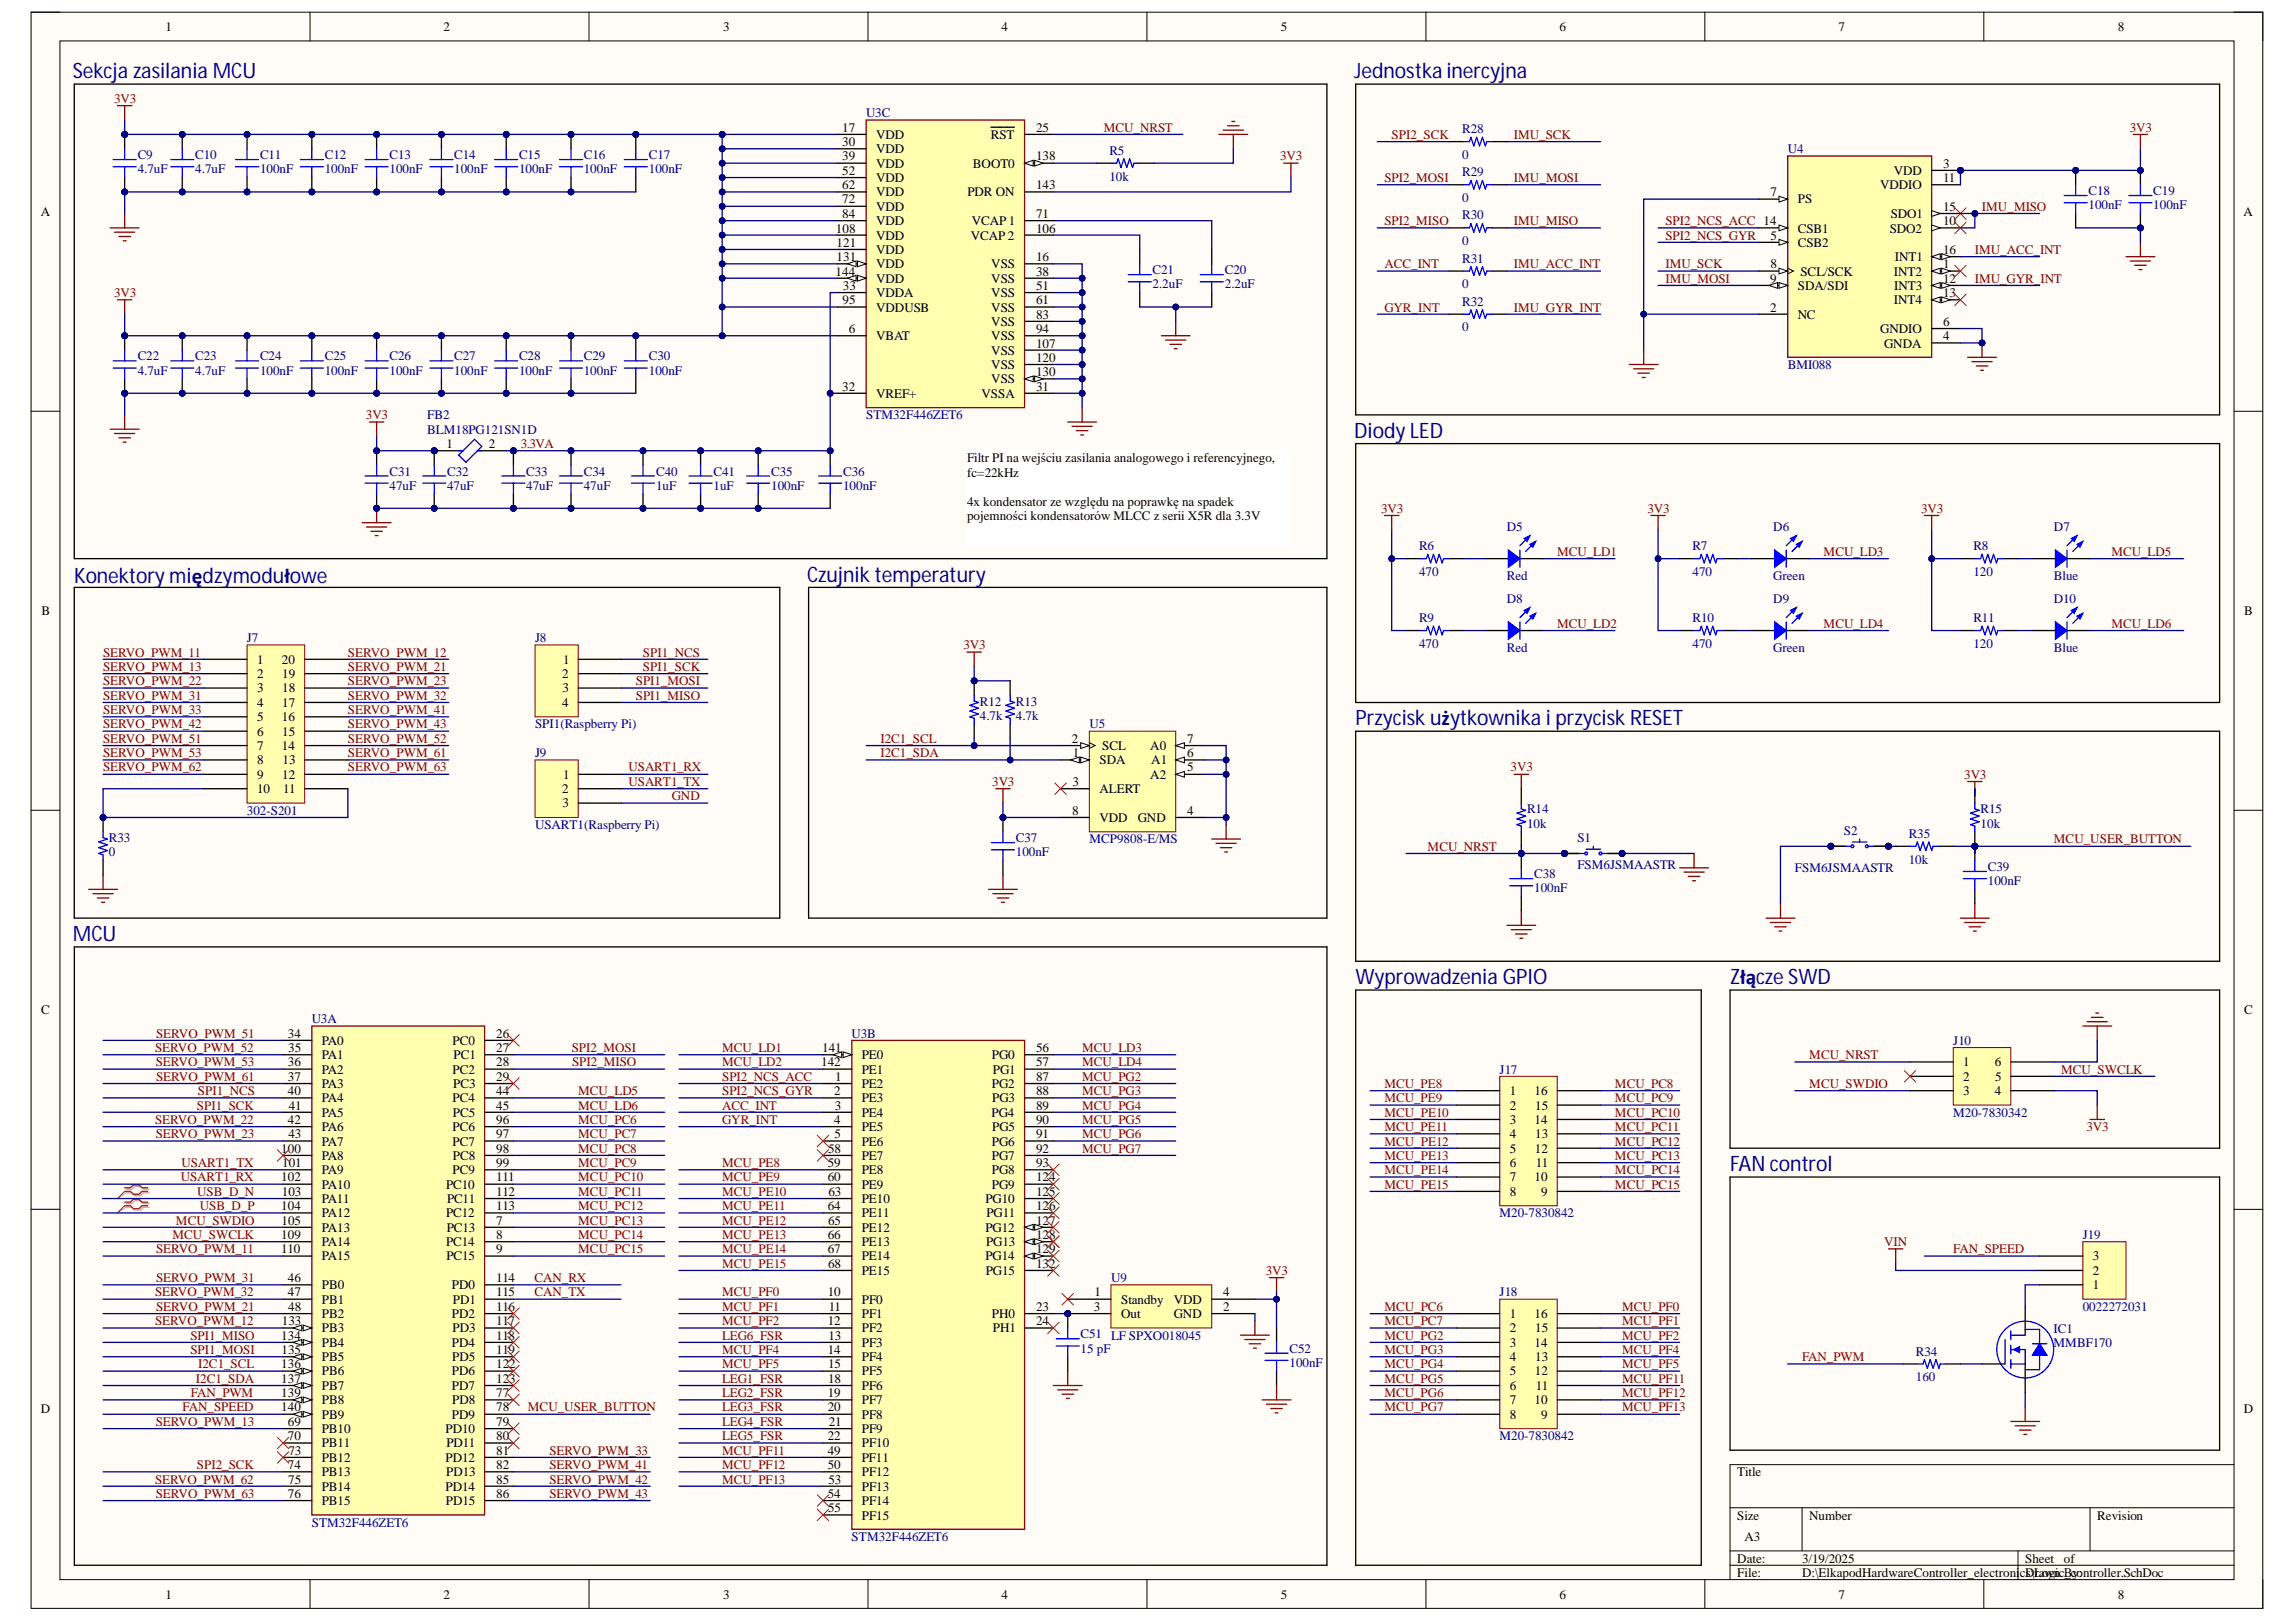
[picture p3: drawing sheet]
<svg xmlns="http://www.w3.org/2000/svg" width="297mm" height="210mm" viewBox="0 0 297 210" stroke-linecap="round" stroke-linejoin="round" font-family="sans-serif">
<defs><g id="words">
<g font-size="2.7" fill="#000080">
<text x="9.4" y="10.1">Sekcja zasilania MCU</text>
<text x="175.2" y="10.1">Jednostka inercyjna</text>
<text x="175.2" y="56.7">Diody LED</text>
<text x="9.6" y="75.5">Konektory międzymodułowe</text>
<text x="104.4" y="75.3">Czujnik temperatury</text>
<text x="175.4" y="93.9">Przycisk użytkownika i przycisk RESET</text>
<text x="9.4" y="121.8">MCU</text>
<text x="175.4" y="127.4">Wyprowadzenia GPIO</text>
<text x="223.8" y="127.4">Złącze SWD</text>
<text x="223.8" y="151.6">FAN control</text>
</g>
<g font-size="1.7">
<text x="21.4" y="4">1</text>
<text x="57.4" y="4">2</text>
<text x="93.6" y="4">3</text>
<text x="129.6" y="4">4</text>
<text x="165.7" y="4">5</text>
<text x="201.7" y="4">6</text>
<text x="237.8" y="4">7</text>
<text x="274" y="4">8</text>
<text x="109" y="17">17</text>
<text x="113.4" y="18">VDD</text>
<text x="128.2" y="18">RST</text>
<text x="134" y="17">25</text>
<text x="109" y="18.9">30</text>
<text x="109" y="20.7">39</text>
<text x="109" y="22.6">52</text>
<text x="113.4" y="19.8">VDD</text>
<text x="113.4" y="21.7">VDD</text>
<text x="113.4" y="23.5">VDD</text>
<text x="125.9" y="21.7">BOOT0</text>
<text x="134" y="20.7">138</text>
<text x="245" y="22.6">VDD</text>
<text x="251.4" y="21.7">3</text>
<text x="251.4" y="23.5">11</text>
<text x="5.3" y="28">A</text>
<text x="109" y="24.5">62</text>
<text x="109" y="26.3">72</text>
<text x="109" y="28.2">84</text>
<text x="113.4" y="25.4">VDD</text>
<text x="113.4" y="27.3">VDD</text>
<text x="113.4" y="29.1">VDD</text>
<text x="125.2" y="25.4">PDR ON</text>
<text x="125.7" y="29.1">VCAP 1</text>
<text x="134" y="24.5">143</text>
<text x="134" y="28.2">71</text>
<text x="229" y="25.4">7</text>
<text x="232.6" y="26.3">PS</text>
<text x="243.2" y="24.5">VDDIO</text>
<text x="244.6" y="28.2">SDO1</text>
<text x="251.4" y="27.3">15</text>
<text x="251.4" y="29.1">10</text>
<text x="290.3" y="28">A</text>
<text x="108.1" y="35.7">144</text>
<text x="108.1" y="30.1">108</text>
<text x="108.2" y="32">121</text>
<text x="108.2" y="33.8">131</text>
<text x="113.4" y="31">VDD</text>
<text x="113.4" y="32.9">VDD</text>
<text x="113.4" y="34.7">VDD</text>
<text x="125.6" y="31">VCAP 2</text>
<text x="128.2" y="34.7">VSS</text>
<text x="134" y="33.8">16</text>
<text x="134" y="35.7">38</text>
<text x="134" y="30.1">106</text>
<text x="229" y="31">5</text>
<text x="229" y="34.7">8</text>
<text x="232.6" y="30.1">CSB1</text>
<text x="232.6" y="32">CSB2</text>
<text x="232.9" y="35.7">SCL/SCK</text>
<text x="244.5" y="30.1">SDO2</text>
<text x="245" y="35.7">INT2</text>
<text x="245.2" y="33.8">INT1</text>
<text x="251.4" y="32.9">16</text>
<text x="251.4" y="34.7">1</text>
<text x="109" y="39.4">95</text>
<text x="109" y="37.5">33</text>
<text x="113.4" y="36.6">VDD</text>
<text x="113.4" y="38.5">VDDA</text>
<text x="113.4" y="40.3">VDDUSB</text>
<text x="128.2" y="36.6">VSS</text>
<text x="128.2" y="38.5">VSS</text>
<text x="128.2" y="40.3">VSS</text>
<text x="134" y="37.5">51</text>
<text x="134" y="39.4">61</text>
<text x="134" y="41.3">83</text>
<text x="229" y="36.6">9</text>
<text x="229" y="40.3">2</text>
<text x="232.6" y="37.5">SDA/SDI</text>
<text x="232.6" y="41.3">NC</text>
<text x="245" y="39.4">INT4</text>
<text x="245.1" y="37.5">INT3</text>
<text x="251.4" y="36.6">12</text>
<text x="251.4" y="38.5">13</text>
<text x="109.8" y="43.1">6</text>
<text x="113.4" y="44">VBAT</text>
<text x="128.2" y="42.2">VSS</text>
<text x="128.2" y="44">VSS</text>
<text x="128.2" y="45.9">VSS</text>
<text x="128.2" y="47.8">VSS</text>
<text x="134" y="43.1">94</text>
<text x="134" y="45">107</text>
<text x="134" y="46.8">120</text>
<text x="243.2" y="43.1">GNDIO</text>
<text x="243.8" y="45">GNDA</text>
<text x="251.4" y="42.2">6</text>
<text x="251.4" y="44">4</text>
<text x="109" y="50.6">32</text>
<text x="113.4" y="51.5">VREF+</text>
<text x="127" y="51.5">VSSA</text>
<text x="128.2" y="49.6">VSS</text>
<text x="134" y="48.7">130</text>
<text x="134" y="50.6">31</text>
<text x="57.8" y="58">1</text>
<text x="63.3" y="58">2</text>
<text x="125.1" y="59.8">Filtr PI na wejściu zasilania analogowego i referencyjnego,</text>
<text x="125.1" y="61.7">fc=22kHz</text>
<text x="125.1" y="65.4">4x kondensator ze względu na poprawkę na spadek</text>
<text x="125.1" y="67.3">pojemności kondensatorów MLCC z serii X5R dla 3.3V</text>
<text x="5.4" y="79.6">B</text>
<text x="290.3" y="79.6">B</text>
<text x="33.3" y="85.9">1</text>
<text x="33.3" y="87.7">2</text>
<text x="33.3" y="89.6">3</text>
<text x="36.5" y="85.9">20</text>
<text x="36.5" y="87.7">19</text>
<text x="36.5" y="89.6">18</text>
<text x="72.7" y="87.7">2</text>
<text x="72.8" y="89.6">3</text>
<text x="72.9" y="85.9">1</text>
<text x="33.3" y="91.5">4</text>
<text x="33.3" y="93.3">5</text>
<text x="33.3" y="95.2">6</text>
<text x="36.5" y="93.3">16</text>
<text x="36.5" y="91.5">17</text>
<text x="36.5" y="95.2">15</text>
<text x="72.7" y="91.5">4</text>
<text x="33.3" y="97">7</text>
<text x="33.3" y="98.9">8</text>
<text x="33.3" y="100.8">9</text>
<text x="36.5" y="97">14</text>
<text x="36.5" y="100.8">12</text>
<text x="36.6" y="98.9">13</text>
<text x="72.9" y="100.8">1</text>
<text x="138.7" y="96.1">2</text>
<text x="138.7" y="101.7">3</text>
<text x="138.8" y="98">1</text>
<text x="142.3" y="98.9">SDA</text>
<text x="142.6" y="97">SCL</text>
<text x="148.8" y="100.8">A2</text>
<text x="148.8" y="97">A0</text>
<text x="148.9" y="98.9">A1</text>
<text x="153.6" y="99.8">5</text>
<text x="153.6" y="98">6</text>
<text x="153.6" y="96.1">7</text>
<text x="33.3" y="102.6">10</text>
<text x="36.6" y="102.6">11</text>
<text x="72.7" y="102.6">2</text>
<text x="72.8" y="104.5">3</text>
<text x="138.7" y="105.4">8</text>
<text x="142.3" y="102.6">ALERT</text>
<text x="142.3" y="106.3">VDD</text>
<text x="147.2" y="106.3">GND</text>
<text x="153.6" y="105.4">4</text>
<text x="5.3" y="131.2">C</text>
<text x="290.3" y="131.2">C</text>
<text x="37.2" y="134.3">34</text>
<text x="37.3" y="136.2">35</text>
<text x="41.6" y="135.2">PA0</text>
<text x="41.6" y="137.1">PA1</text>
<text x="58.6" y="135.2">PC0</text>
<text x="58.7" y="137.1">PC1</text>
<text x="64.2" y="134.3">26</text>
<text x="64.2" y="136.2">27</text>
<text x="106.4" y="136.2">141</text>
<text x="111.5" y="137.1">PE0</text>
<text x="128.3" y="137.1">PG0</text>
<text x="134" y="136.2">56</text>
<text x="37.2" y="138">36</text>
<text x="37.2" y="139.9">37</text>
<text x="37.2" y="141.7">40</text>
<text x="37.4" y="143.6">41</text>
<text x="41.6" y="138.9">PA2</text>
<text x="41.6" y="140.8">PA3</text>
<text x="41.6" y="142.7">PA4</text>
<text x="58.6" y="138.9">PC2</text>
<text x="58.6" y="142.7">PC4</text>
<text x="58.6" y="140.8">PC3</text>
<text x="64.2" y="138">28</text>
<text x="64.2" y="139.9">29</text>
<text x="64.2" y="141.7">44</text>
<text x="64.2" y="143.6">45</text>
<text x="106.2" y="138">142</text>
<text x="107.9" y="141.7">2</text>
<text x="108" y="143.6">3</text>
<text x="108.1" y="139.9">1</text>
<text x="111.5" y="138.9">PE1</text>
<text x="111.5" y="140.8">PE2</text>
<text x="111.5" y="142.7">PE3</text>
<text x="128.3" y="140.8">PG2</text>
<text x="128.4" y="142.7">PG3</text>
<text x="128.5" y="138.9">PG1</text>
<text x="134" y="138">57</text>
<text x="134" y="139.9">87</text>
<text x="134" y="141.7">88</text>
<text x="134" y="143.6">89</text>
<text x="195.3" y="141.7">1</text>
<text x="195.3" y="143.6">2</text>
<text x="198.5" y="141.7">16</text>
<text x="198.6" y="143.6">15</text>
<text x="254" y="138">1</text>
<text x="254" y="139.9">2</text>
<text x="254" y="141.7">3</text>
<text x="258.1" y="141.7">4</text>
<text x="258.1" y="138">6</text>
<text x="258.1" y="139.9">5</text>
<text x="36.4" y="149.2">100</text>
<text x="37.2" y="145.5">42</text>
<text x="37.3" y="147.3">43</text>
<text x="41.6" y="144.5">PA5</text>
<text x="41.6" y="146.4">PA6</text>
<text x="41.6" y="148.2">PA7</text>
<text x="58.6" y="146.4">PC6</text>
<text x="58.6" y="148.2">PC7</text>
<text x="58.6" y="144.5">PC5</text>
<text x="64.2" y="145.5">96</text>
<text x="64.2" y="147.3">97</text>
<text x="64.2" y="149.2">98</text>
<text x="107.1" y="149.2">58</text>
<text x="107.9" y="145.5">4</text>
<text x="108" y="147.3">5</text>
<text x="111.5" y="144.5">PE4</text>
<text x="111.5" y="146.4">PE5</text>
<text x="111.5" y="148.2">PE6</text>
<text x="128.3" y="144.5">PG4</text>
<text x="128.3" y="148.2">PG6</text>
<text x="128.4" y="146.4">PG5</text>
<text x="134" y="145.5">90</text>
<text x="134" y="147.3">91</text>
<text x="134" y="149.2">92</text>
<text x="195.3" y="147.3">4</text>
<text x="195.3" y="145.5">3</text>
<text x="195.3" y="149.2">5</text>
<text x="198.5" y="145.5">14</text>
<text x="198.6" y="149.2">12</text>
<text x="198.6" y="147.3">13</text>
<text x="36.4" y="152.9">102</text>
<text x="36.5" y="154.7">103</text>
<text x="36.5" y="151">101</text>
<text x="41.6" y="150.1">PA8</text>
<text x="41.6" y="152">PA9</text>
<text x="41.6" y="153.8">PA10</text>
<text x="41.6" y="155.7">PA11</text>
<text x="57.7" y="153.8">PC10</text>
<text x="57.8" y="155.7">PC11</text>
<text x="58.6" y="152">PC9</text>
<text x="58.6" y="150.1">PC8</text>
<text x="64.2" y="151">99</text>
<text x="64.2" y="152.9">111</text>
<text x="64.2" y="154.7">112</text>
<text x="107.1" y="151">59</text>
<text x="107.1" y="152.9">60</text>
<text x="107.2" y="154.7">63</text>
<text x="111.5" y="150.1">PE7</text>
<text x="111.5" y="152">PE8</text>
<text x="111.5" y="153.8">PE9</text>
<text x="111.5" y="155.7">PE10</text>
<text x="127.5" y="155.7">PG10</text>
<text x="128.3" y="150.1">PG7</text>
<text x="128.3" y="152">PG8</text>
<text x="128.3" y="153.8">PG9</text>
<text x="134" y="151">93</text>
<text x="134" y="152.9">124</text>
<text x="134" y="154.7">125</text>
<text x="195.3" y="151">6</text>
<text x="195.3" y="152.9">7</text>
<text x="195.3" y="154.7">8</text>
<text x="198.5" y="152.9">10</text>
<text x="198.7" y="151">11</text>
<text x="199.4" y="154.7">9</text>
<text x="36.4" y="156.6">104</text>
<text x="36.4" y="160.3">109</text>
<text x="36.4" y="158.5">105</text>
<text x="41.6" y="157.5">PA12</text>
<text x="41.6" y="159.4">PA13</text>
<text x="41.6" y="161.3">PA14</text>
<text x="57.7" y="157.5">PC12</text>
<text x="57.7" y="161.3">PC14</text>
<text x="57.8" y="159.4">PC13</text>
<text x="64.2" y="156.6">113</text>
<text x="64.2" y="158.5">7</text>
<text x="64.2" y="160.3">8</text>
<text x="107.1" y="156.6">64</text>
<text x="107.1" y="160.3">66</text>
<text x="107.1" y="158.5">65</text>
<text x="111.5" y="157.5">PE11</text>
<text x="111.5" y="159.4">PE12</text>
<text x="111.5" y="161.3">PE13</text>
<text x="127.5" y="159.4">PG12</text>
<text x="127.6" y="161.3">PG13</text>
<text x="127.6" y="157.5">PG11</text>
<text x="134" y="156.6">126</text>
<text x="134" y="158.5">127</text>
<text x="134" y="160.3">128</text>
<text x="36.4" y="162.2">110</text>
<text x="37.2" y="165.9">46</text>
<text x="37.2" y="167.8">47</text>
<text x="41.6" y="163.1">PA15</text>
<text x="41.6" y="166.8">PB0</text>
<text x="57.8" y="163.1">PC15</text>
<text x="58.5" y="166.8">PD0</text>
<text x="64.2" y="162.2">9</text>
<text x="64.2" y="165.9">114</text>
<text x="64.2" y="167.8">115</text>
<text x="107.1" y="162.2">67</text>
<text x="107.1" y="167.8">10</text>
<text x="107.1" y="164">68</text>
<text x="111.5" y="163.1">PE14</text>
<text x="111.5" y="165">PE15</text>
<text x="127.5" y="163.1">PG14</text>
<text x="127.5" y="165">PG15</text>
<text x="134" y="162.2">129</text>
<text x="134" y="164">132</text>
<text x="141.6" y="167.8">1</text>
<text x="158.2" y="167.8">4</text>
<text x="270.8" y="166.8">1</text>
<text x="270.8" y="165">2</text>
<text x="270.8" y="163.1">3</text>
<text x="36.4" y="173.3">134</text>
<text x="36.5" y="171.5">133</text>
<text x="37.3" y="169.6">48</text>
<text x="41.6" y="168.7">PB1</text>
<text x="41.6" y="170.6">PB2</text>
<text x="41.6" y="172.4">PB3</text>
<text x="58.5" y="170.6">PD2</text>
<text x="58.6" y="172.4">PD3</text>
<text x="58.6" y="168.7">PD1</text>
<text x="64.2" y="169.6">116</text>
<text x="64.2" y="171.5">117</text>
<text x="64.2" y="173.3">118</text>
<text x="107.1" y="171.5">12</text>
<text x="107.2" y="173.3">13</text>
<text x="107.2" y="169.6">11</text>
<text x="111.5" y="168.7">PF0</text>
<text x="111.5" y="170.6">PF1</text>
<text x="111.5" y="172.4">PF2</text>
<text x="128.3" y="170.6">PH0</text>
<text x="128.5" y="172.4">PH1</text>
<text x="134" y="169.6">23</text>
<text x="134" y="171.5">24</text>
<text x="141.5" y="169.6">3</text>
<text x="145" y="168.7">Standby</text>
<text x="145" y="170.6">Out</text>
<text x="151.9" y="170.6">GND</text>
<text x="151.9" y="168.7">VDD</text>
<text x="158.2" y="169.6">2</text>
<text x="195.3" y="170.6">1</text>
<text x="195.3" y="172.4">2</text>
<text x="198.5" y="170.6">16</text>
<text x="198.6" y="172.4">15</text>
<text x="36.4" y="177.1">136</text>
<text x="36.4" y="178.9">137</text>
<text x="36.4" y="175.2">135</text>
<text x="41.6" y="174.3">PB4</text>
<text x="41.6" y="176.1">PB5</text>
<text x="41.6" y="178">PB6</text>
<text x="41.6" y="179.9">PB7</text>
<text x="58.5" y="174.3">PD4</text>
<text x="58.5" y="178">PD6</text>
<text x="58.5" y="179.9">PD7</text>
<text x="58.5" y="176.1">PD5</text>
<text x="64.2" y="175.2">119</text>
<text x="64.2" y="177.1">122</text>
<text x="64.2" y="178.9">123</text>
<text x="107.1" y="175.2">14</text>
<text x="107.1" y="177.1">15</text>
<text x="107.1" y="178.9">18</text>
<text x="111.5" y="174.3">PF3</text>
<text x="111.5" y="176.1">PF4</text>
<text x="111.5" y="178">PF5</text>
<text x="111.5" y="179.9">PF6</text>
<text x="195.3" y="176.1">4</text>
<text x="195.3" y="174.3">3</text>
<text x="195.3" y="178">5</text>
<text x="195.3" y="179.9">6</text>
<text x="198.5" y="174.3">14</text>
<text x="198.6" y="178">12</text>
<text x="198.6" y="176.1">13</text>
<text x="198.7" y="179.9">11</text>
<text x="5.3" y="182.9">D</text>
<text x="36.4" y="180.8">139</text>
<text x="36.4" y="182.6">140</text>
<text x="37.2" y="184.5">69</text>
<text x="41.6" y="185.4">PB10</text>
<text x="41.6" y="181.7">PB8</text>
<text x="41.6" y="183.6">PB9</text>
<text x="57.6" y="185.4">PD10</text>
<text x="58.5" y="183.6">PD9</text>
<text x="58.5" y="181.7">PD8</text>
<text x="64.2" y="180.8">77</text>
<text x="64.2" y="182.6">78</text>
<text x="64.2" y="184.5">79</text>
<text x="107.1" y="180.8">19</text>
<text x="107.1" y="182.6">20</text>
<text x="107.2" y="184.5">21</text>
<text x="111.5" y="181.7">PF7</text>
<text x="111.5" y="183.6">PF8</text>
<text x="111.5" y="185.4">PF9</text>
<text x="195.3" y="181.7">7</text>
<text x="195.3" y="183.6">8</text>
<text x="198.5" y="181.7">10</text>
<text x="199.4" y="183.6">9</text>
<text x="290.3" y="182.9">D</text>
<text x="37.2" y="186.4">70</text>
<text x="37.2" y="190.1">74</text>
<text x="37.3" y="192">75</text>
<text x="37.3" y="188.2">73</text>
<text x="41.6" y="187.3">PB11</text>
<text x="41.6" y="189.2">PB12</text>
<text x="41.6" y="191.1">PB13</text>
<text x="57.6" y="189.2">PD12</text>
<text x="57.7" y="191.1">PD13</text>
<text x="57.8" y="187.3">PD11</text>
<text x="64.2" y="186.4">80</text>
<text x="64.2" y="188.2">81</text>
<text x="64.2" y="190.1">82</text>
<text x="64.2" y="192">85</text>
<text x="107.1" y="186.4">22</text>
<text x="107.1" y="188.2">49</text>
<text x="107.1" y="190.1">50</text>
<text x="107.2" y="192">53</text>
<text x="111.5" y="187.3">PF10</text>
<text x="111.5" y="189.2">PF11</text>
<text x="111.5" y="191.1">PF12</text>
<text x="224.8" y="191.1">Title</text>
<text x="37.2" y="193.9">76</text>
<text x="41.6" y="192.9">PB14</text>
<text x="41.6" y="194.8">PB15</text>
<text x="57.6" y="192.9">PD14</text>
<text x="57.7" y="194.8">PD15</text>
<text x="64.2" y="193.9">86</text>
<text x="107.1" y="193.9">54</text>
<text x="107.1" y="195.7">55</text>
<text x="111.5" y="192.9">PF13</text>
<text x="111.5" y="194.8">PF14</text>
<text x="111.5" y="196.6">PF15</text>
<text x="224.8" y="196.6">Size</text>
<text x="234.1" y="196.6">Number</text>
<text x="271.3" y="196.6">Revision</text>
<text x="224.8" y="202.2">Date:</text>
<text x="225.7" y="199.4">A3</text>
<text x="233.1" y="202.2">3/19/2025</text>
<text x="262" y="202.2">Sheet</text>
<text x="267" y="202.2">of</text>
<text x="21.4" y="206.9">1</text>
<text x="57.4" y="206.9">2</text>
<text x="93.6" y="206.9">3</text>
<text x="129.6" y="206.9">4</text>
<text x="165.7" y="206.9">5</text>
<text x="201.7" y="206.9">6</text>
<text x="224.8" y="204.1">File:</text>
<text x="233.1" y="204.1">D:\ElkapodHardwareController_electronicsDrawn By:</text>
<text x="237.8" y="206.9">7</text>
<text x="262.7" y="204.1">\Logic_controller.SchDoc</text>
<text x="274" y="206.9">8</text>
</g>
<g font-size="1.7" fill="#800000">
<text x="14.8" y="13.3">3V3</text>
<text x="142.8" y="17">MCU_NRST</text>
<text x="180" y="18">SPI2_SCK</text>
<text x="195.9" y="18">IMU_SCK</text>
<text x="275.5" y="17">3V3</text>
<text x="165.6" y="20.7">3V3</text>
<text x="179.1" y="23.5">SPI2_MOSI</text>
<text x="195.9" y="23.5">IMU_MOSI</text>
<text x="179.1" y="29.1">SPI2_MISO</text>
<text x="195.9" y="29.1">IMU_MISO</text>
<text x="215.5" y="29.1">SPI2_NCS_ACC 14</text>
<text x="256.4" y="27.3">IMU_MISO</text>
<text x="179.1" y="34.7">ACC_INT</text>
<text x="195.9" y="34.7">IMU_ACC_INT</text>
<text x="215.5" y="31">SPI2_NCS_GYR</text>
<text x="215.5" y="34.7">IMU_SCK</text>
<text x="255.5" y="32.9">IMU_ACC_INT</text>
<text x="14.8" y="38.5">3V3</text>
<text x="179.1" y="40.3">GYR_INT</text>
<text x="195.9" y="40.3">IMU_GYR_INT</text>
<text x="215.5" y="36.6">IMU_MOSI</text>
<text x="255.5" y="36.6">IMU_GYR_INT</text>
<text x="47.3" y="54.3">3V3</text>
<text x="67.4" y="58">3.3VA</text>
<text x="178.7" y="66.4">3V3</text>
<text x="201.4" y="71.9">MCU_LD1</text>
<text x="213.1" y="66.4">3V3</text>
<text x="235.9" y="71.9">MCU_LD3</text>
<text x="248.5" y="66.4">3V3</text>
<text x="273.2" y="71.9">MCU_LD5</text>
<text x="201.4" y="81.2">MCU_LD2</text>
<text x="235.9" y="81.2">MCU_LD4</text>
<text x="273.2" y="81.2">MCU_LD6</text>
<text x="13.3" y="85">SERVO_PWM_11</text>
<text x="13.3" y="86.8">SERVO_PWM_13</text>
<text x="13.3" y="88.7">SERVO_PWM_22</text>
<text x="45" y="85">SERVO_PWM_12</text>
<text x="45" y="86.8">SERVO_PWM_21</text>
<text x="45" y="88.7">SERVO_PWM_23</text>
<text x="82.3" y="88.7">SPI1_MOSI</text>
<text x="83.2" y="85">SPI1_NCS</text>
<text x="83.2" y="86.8">SPI1_SCK</text>
<text x="124.7" y="84">3V3</text>
<text x="13.3" y="90.5">SERVO_PWM_31</text>
<text x="13.3" y="92.4">SERVO_PWM_33</text>
<text x="13.3" y="94.3">SERVO_PWM_42</text>
<text x="45" y="90.5">SERVO_PWM_32</text>
<text x="45" y="92.4">SERVO_PWM_41</text>
<text x="45" y="94.3">SERVO_PWM_43</text>
<text x="82.3" y="90.5">SPI1_MISO</text>
<text x="13.3" y="96.1">SERVO_PWM_51</text>
<text x="13.3" y="98">SERVO_PWM_53</text>
<text x="13.3" y="99.8">SERVO_PWM_62</text>
<text x="45" y="96.1">SERVO_PWM_52</text>
<text x="45" y="98">SERVO_PWM_61</text>
<text x="45" y="99.8">SERVO_PWM_63</text>
<text x="81.3" y="99.8">USART1_RX</text>
<text x="81.3" y="101.7">USART1_TX</text>
<text x="113.9" y="96.1">I2C1_SCL</text>
<text x="113.9" y="98">I2C1_SDA</text>
<text x="128.4" y="101.7">3V3</text>
<text x="195.4" y="99.8">3V3</text>
<text x="254.1" y="100.8">3V3</text>
<text x="86.9" y="103.6">GND</text>
<text x="184.7" y="110.1">MCU_NRST</text>
<text x="265.7" y="109.1">MCU_USER_BUTTON</text>
<text x="20.1" y="136.2">SERVO_PWM_52</text>
<text x="20.2" y="134.3">SERVO_PWM_51</text>
<text x="74" y="136.2">SPI2_MOSI</text>
<text x="93.4" y="136.2">MCU_LD1</text>
<text x="140" y="136.2">MCU_LD3</text>
<text x="234.1" y="137.1">MCU_NRST</text>
<text x="20.1" y="138">SERVO_PWM_53</text>
<text x="20.2" y="139.9">SERVO_PWM_61</text>
<text x="25.5" y="143.6">SPI1_SCK</text>
<text x="25.6" y="141.7">SPI1_NCS</text>
<text x="74" y="138">SPI2_MISO</text>
<text x="74.8" y="141.7">MCU_LD5</text>
<text x="74.8" y="143.6">MCU_LD6</text>
<text x="93.4" y="138">MCU_LD2</text>
<text x="93.4" y="139.9">SPI2_NCS_ACC</text>
<text x="93.4" y="141.7">SPI2_NCS_GYR</text>
<text x="93.4" y="143.6">ACC_INT</text>
<text x="140" y="138">MCU_LD4</text>
<text x="140" y="139.9">MCU_PG2</text>
<text x="140" y="141.7">MCU_PG3</text>
<text x="140" y="143.6">MCU_PG4</text>
<text x="179.1" y="140.8">MCU_PE8</text>
<text x="179.1" y="142.7">MCU_PE9</text>
<text x="208.9" y="140.8">MCU_PC8</text>
<text x="208.9" y="142.7">MCU_PC9</text>
<text x="234.1" y="140.8">MCU_SWDIO</text>
<text x="266.6" y="138.9">MCU_SWCLK</text>
<text x="20.1" y="145.5">SERVO_PWM_22</text>
<text x="20.1" y="147.3">SERVO_PWM_23</text>
<text x="74.8" y="149.2">MCU_PC8</text>
<text x="74.8" y="145.5">MCU_PC6</text>
<text x="74.8" y="147.3">MCU_PC7</text>
<text x="93.4" y="145.5">GYR_INT</text>
<text x="140" y="145.5">MCU_PG5</text>
<text x="140" y="147.3">MCU_PG6</text>
<text x="140" y="149.2">MCU_PG7</text>
<text x="179.1" y="144.5">MCU_PE10</text>
<text x="179.1" y="146.4">MCU_PE11</text>
<text x="179.1" y="148.2">MCU_PE12</text>
<text x="208.9" y="144.5">MCU_PC10</text>
<text x="208.9" y="146.4">MCU_PC11</text>
<text x="208.9" y="148.2">MCU_PC12</text>
<text x="269.9" y="146.4">3V3</text>
<text x="23.4" y="152.9">USART1_RX</text>
<text x="23.5" y="151">USART1_TX</text>
<text x="25.5" y="154.7">USB_D_N</text>
<text x="74.8" y="151">MCU_PC9</text>
<text x="74.8" y="152.9">MCU_PC10</text>
<text x="74.8" y="154.7">MCU_PC11</text>
<text x="93.4" y="151">MCU_PE8</text>
<text x="93.4" y="152.9">MCU_PE9</text>
<text x="93.4" y="154.7">MCU_PE10</text>
<text x="179.1" y="150.1">MCU_PE13</text>
<text x="179.1" y="152">MCU_PE14</text>
<text x="179.1" y="153.8">MCU_PE15</text>
<text x="208.9" y="150.1">MCU_PC13</text>
<text x="208.9" y="152">MCU_PC14</text>
<text x="208.9" y="153.8">MCU_PC15</text>
<text x="22.3" y="160.3">MCU_SWCLK</text>
<text x="22.8" y="158.5">MCU_SWDIO</text>
<text x="25.9" y="156.6">USB_D_P</text>
<text x="74.8" y="156.6">MCU_PC12</text>
<text x="74.8" y="158.5">MCU_PC13</text>
<text x="74.8" y="160.3">MCU_PC14</text>
<text x="93.4" y="156.6">MCU_PE11</text>
<text x="93.4" y="158.5">MCU_PE12</text>
<text x="93.4" y="160.3">MCU_PE13</text>
<text x="243.8" y="161.3">VIN</text>
<text x="20.1" y="167.8">SERVO_PWM_32</text>
<text x="20.2" y="162.2">SERVO_PWM_11</text>
<text x="20.2" y="165.9">SERVO_PWM_31</text>
<text x="69.1" y="167.8">CAN_TX</text>
<text x="69.1" y="165.9">CAN_RX</text>
<text x="74.8" y="162.2">MCU_PC15</text>
<text x="93.4" y="162.2">MCU_PE14</text>
<text x="93.4" y="164">MCU_PE15</text>
<text x="93.4" y="167.8">MCU_PF0</text>
<text x="163.7" y="165">3V3</text>
<text x="252.7" y="162.2">FAN_SPEED</text>
<text x="20.1" y="171.5">SERVO_PWM_12</text>
<text x="20.2" y="169.6">SERVO_PWM_21</text>
<text x="24.6" y="173.3">SPI1_MISO</text>
<text x="93.4" y="173.3">LEG6_FSR</text>
<text x="93.4" y="169.6">MCU_PF1</text>
<text x="93.4" y="171.5">MCU_PF2</text>
<text x="179.1" y="169.6">MCU_PC6</text>
<text x="179.1" y="171.5">MCU_PC7</text>
<text x="179.1" y="173.3">MCU_PG2</text>
<text x="209.9" y="169.6">MCU_PF0</text>
<text x="209.9" y="171.5">MCU_PF1</text>
<text x="209.9" y="173.3">MCU_PF2</text>
<text x="24.6" y="175.2">SPI1_MOSI</text>
<text x="25.3" y="178.9">I2C1_SDA</text>
<text x="25.6" y="177.1">I2C1_SCL</text>
<text x="93.4" y="178.9">LEG1_FSR</text>
<text x="93.4" y="175.2">MCU_PF4</text>
<text x="93.4" y="177.1">MCU_PF5</text>
<text x="179.1" y="175.2">MCU_PG3</text>
<text x="179.1" y="177.1">MCU_PG4</text>
<text x="179.1" y="178.9">MCU_PG5</text>
<text x="209.9" y="175.2">MCU_PF4</text>
<text x="209.9" y="177.1">MCU_PF5</text>
<text x="209.9" y="178.9">MCU_PF11</text>
<text x="233.1" y="176.1">FAN_PWM</text>
<text x="20.1" y="184.5">SERVO_PWM_13</text>
<text x="23.6" y="182.6">FAN_SPEED</text>
<text x="24.7" y="180.8">FAN_PWM</text>
<text x="68.3" y="182.6">MCU_USER_BUTTON</text>
<text x="93.4" y="180.8">LEG2_FSR</text>
<text x="93.4" y="182.6">LEG3_FSR</text>
<text x="93.4" y="184.5">LEG4_FSR</text>
<text x="179.1" y="180.8">MCU_PG6</text>
<text x="179.1" y="182.6">MCU_PG7</text>
<text x="209.9" y="180.8">MCU_PF12</text>
<text x="209.9" y="182.6">MCU_PF13</text>
<text x="20.1" y="192">SERVO_PWM_62</text>
<text x="25.5" y="190.1">SPI2_SCK</text>
<text x="71.1" y="188.2">SERVO_PWM_33</text>
<text x="71.1" y="190.1">SERVO_PWM_41</text>
<text x="71.1" y="192">SERVO_PWM_42</text>
<text x="93.4" y="186.4">LEG5_FSR</text>
<text x="93.4" y="188.2">MCU_PF11</text>
<text x="93.4" y="190.1">MCU_PF12</text>
<text x="93.4" y="192">MCU_PF13</text>
<text x="20.1" y="193.9">SERVO_PWM_63</text>
<text x="71.1" y="193.9">SERVO_PWM_43</text>
</g>
<g font-size="1.7" fill="#000080">
<text x="112" y="15.2">U3C</text>
<text x="189.2" y="17.2">R28</text>
<text x="17.8" y="22.4">4.7uF</text>
<text x="17.8" y="20.6">C9</text>
<text x="25.3" y="22.4">4.7uF</text>
<text x="25.3" y="20.6">C10</text>
<text x="33.6" y="22.4">100nF</text>
<text x="33.6" y="20.6">C11</text>
<text x="42" y="22.4">100nF</text>
<text x="42" y="20.6">C12</text>
<text x="50.4" y="22.4">100nF</text>
<text x="50.4" y="20.6">C13</text>
<text x="58.8" y="22.4">100nF</text>
<text x="58.8" y="20.6">C14</text>
<text x="67.1" y="22.4">100nF</text>
<text x="67.1" y="20.6">C15</text>
<text x="75.5" y="22.4">100nF</text>
<text x="75.5" y="20.6">C16</text>
<text x="83.9" y="22.4">100nF</text>
<text x="83.9" y="20.6">C17</text>
<text x="143.5" y="23.4">10k</text>
<text x="143.5" y="20">R5</text>
<text x="189.2" y="20.6">0</text>
<text x="189.2" y="22.8">R29</text>
<text x="231.3" y="19.8">U4</text>
<text x="189.2" y="26.2">0</text>
<text x="189.2" y="28.4">R30</text>
<text x="270.2" y="27.1">100nF</text>
<text x="270.2" y="25.2">C18</text>
<text x="278.6" y="27.1">100nF</text>
<text x="278.6" y="25.2">C19</text>
<text x="149.1" y="35.5">C21</text>
<text x="158.5" y="35.5">C20</text>
<text x="189.2" y="31.7">0</text>
<text x="189.2" y="34">R31</text>
<text x="149.1" y="37.3">2.2uF</text>
<text x="158.5" y="37.3">2.2uF</text>
<text x="189.2" y="37.3">0</text>
<text x="189.2" y="39.6">R32</text>
<text x="17.8" y="46.6">C22</text>
<text x="25.3" y="46.6">C23</text>
<text x="33.6" y="46.6">C24</text>
<text x="42" y="46.6">C25</text>
<text x="50.4" y="46.6">C26</text>
<text x="58.8" y="46.6">C27</text>
<text x="67.1" y="46.6">C28</text>
<text x="75.5" y="46.6">C29</text>
<text x="83.9" y="46.6">C30</text>
<text x="189.2" y="42.9">0</text>
<text x="231.3" y="47.8">BMI088</text>
<text x="17.8" y="48.5">4.7uF</text>
<text x="25.3" y="48.5">4.7uF</text>
<text x="33.6" y="48.5">100nF</text>
<text x="42" y="48.5">100nF</text>
<text x="50.4" y="48.5">100nF</text>
<text x="58.8" y="48.5">100nF</text>
<text x="67.1" y="48.5">100nF</text>
<text x="75.5" y="48.5">100nF</text>
<text x="83.9" y="48.5">100nF</text>
<text x="55.3" y="54.3">FB2</text>
<text x="55.3" y="56.1">BLM18PG121SN1D</text>
<text x="112" y="54.3">STM32F446ZET6</text>
<text x="50.4" y="63.4">47uF</text>
<text x="50.4" y="61.5">C31</text>
<text x="57.8" y="63.4">47uF</text>
<text x="57.8" y="61.5">C32</text>
<text x="68.1" y="63.4">47uF</text>
<text x="68.1" y="61.5">C33</text>
<text x="75.5" y="63.4">47uF</text>
<text x="75.5" y="61.5">C34</text>
<text x="84.9" y="63.4">1uF</text>
<text x="84.9" y="61.5">C40</text>
<text x="92.3" y="63.4">1uF</text>
<text x="92.3" y="61.5">C41</text>
<text x="99.8" y="63.4">100nF</text>
<text x="99.8" y="61.5">C35</text>
<text x="109.1" y="63.4">100nF</text>
<text x="109.1" y="61.5">C36</text>
<text x="183.6" y="71.2">R6</text>
<text x="194.9" y="68.8">D5</text>
<text x="219" y="71.2">R7</text>
<text x="229.4" y="68.8">D6</text>
<text x="255.3" y="71.2">R8</text>
<text x="265.7" y="68.8">D7</text>
<text x="183.6" y="74.6">470</text>
<text x="194.9" y="75.1">Red</text>
<text x="219" y="74.6">470</text>
<text x="229.4" y="75.1">Green</text>
<text x="255.3" y="74.6">120</text>
<text x="265.7" y="75.1">Blue</text>
<text x="31.9" y="83.1">J7</text>
<text x="69.2" y="83.1">J8</text>
<text x="183.6" y="83.9">470</text>
<text x="183.6" y="80.5">R9</text>
<text x="194.9" y="78.1">D8</text>
<text x="219" y="83.9">470</text>
<text x="219" y="80.5">R10</text>
<text x="229.4" y="78.1">D9</text>
<text x="255.3" y="83.9">120</text>
<text x="255.3" y="80.5">R11</text>
<text x="265.7" y="78.1">D10</text>
<text x="194.9" y="84.4">Red</text>
<text x="229.4" y="84.4">Green</text>
<text x="265.7" y="84.4">Blue</text>
<text x="69.2" y="94.3">SPI1(Raspberry Pi)</text>
<text x="126.8" y="93.2">4.7k</text>
<text x="126.8" y="91.3">R12</text>
<text x="131.4" y="93.2">4.7k</text>
<text x="131.4" y="91.3">R13</text>
<text x="140.9" y="94.3">U5</text>
<text x="69.2" y="98">J9</text>
<text x="31.9" y="105.4">302-S201</text>
<text x="69.2" y="107.3">USART1(Raspberry Pi)</text>
<text x="197.6" y="107.1">10k</text>
<text x="197.6" y="105.2">R14</text>
<text x="256.2" y="107.1">10k</text>
<text x="256.2" y="105.2">R15</text>
<text x="14.1" y="110.8">0</text>
<text x="14.1" y="109">R33</text>
<text x="131.4" y="110.8">100nF</text>
<text x="131.4" y="109">C37</text>
<text x="140.9" y="109.1">MCP9808-E/MS</text>
<text x="198.5" y="113.6">C38</text>
<text x="204.1" y="109">S1</text>
<text x="204.1" y="112.5">FSM6JSMAASTR</text>
<text x="232.2" y="112.9">FSM6JSMAASTR</text>
<text x="238.6" y="108">S2</text>
<text x="246.9" y="111.8">10k</text>
<text x="246.9" y="108.4">R35</text>
<text x="257.2" y="112.7">C39</text>
<text x="198.5" y="115.5">100nF</text>
<text x="257.2" y="114.5">100nF</text>
<text x="40.3" y="132.4">U3A</text>
<text x="110.2" y="134.3">U3B</text>
<text x="252.7" y="135.2">J10</text>
<text x="194" y="138.9">J17</text>
<text x="252.7" y="144.5">M20-7830342</text>
<text x="194" y="157.5">M20-7830842</text>
<text x="269.4" y="160.3">J19</text>
<text x="143.7" y="165.9">U9</text>
<text x="194" y="167.8">J18</text>
<text x="139.8" y="173.2">C51 LF SPXO018045</text>
<text x="265.7" y="172.5">IC1</text>
<text x="269.4" y="169.6">0022272031</text>
<text x="139.8" y="175">15 pF</text>
<text x="166.8" y="176.9">100nF</text>
<text x="166.8" y="175">C52</text>
<text x="247.9" y="178.8">160</text>
<text x="247.9" y="175.4">R34</text>
<text x="265.7" y="174.3">MMBF170</text>
<text x="194" y="186.4">M20-7830842</text>
<text x="40.3" y="197.6">STM32F446ZET6</text>
<text x="110.2" y="199.4">STM32F446ZET6</text>
</g>
</g></defs>
<path d="M4 1.6h288.7v206.5h-288.7z" fill-rule="evenodd" fill="#fffcf8"/>
<path d="M4 1.6h288.7v206.5h-288.7z" fill="none" stroke="#000" stroke-width=".13"/>
<path d="M7.8 5.3h281.2v199.1h-281.2z" fill-rule="evenodd" fill="#fffcf8"/>
<g fill="none" stroke="#000" stroke-width=".13">
<path d="M4 1.6h3.7M7.8 5.3h281.2v199.1h-281.2zM40.1 1.6v3.7M76.2 1.6v3.7M112.3 1.6v3.7M148.4 1.6v3.7M184.5 1.6v3.7M220.6 1.6v3.7M256.7 1.6v3.7M289 1.6h3.7v3.7M4 53.2h3.7M289 53.2h3.7"/>
<path d="M4 104.9h3.7M289 104.9h3.7M4 156.5h3.7M289 156.5h3.7M223.8 195.1h65.2M233.1 195.1v5.6M270.4 195.1v5.6M289 189.5h-65.2v14.9M40.1 204.4v3.7M76.2 204.4v3.7M112.3 204.4v3.7M148.4 204.4v3.7"/>
<path d="M184.5 204.4v3.7M220.6 204.4v3.7M223.8 200.7h65.2M223.8 202.6h65.2M256.7 204.4v3.7M261.1 200.7v3.7M292.7 204.4v3.7"/>
</g>
<path d="M40.3 132.8h22.4v63.2h-22.4z" fill-rule="evenodd" fill="#ffffb0"/>
<path d="M40.3 132.8h22.4v63.2h-22.4z" fill="none" stroke="#800000" stroke-width=".17"/>
<g fill="none" stroke="#000" stroke-width=".17">
<path d="M36.6 134.6h3.7M36.6 136.5h3.7M36.6 138.4h3.7M62.7 134.6h3.7M62.7 136.5h3.7M62.7 138.4h3.7M36.6 140.2h3.7M36.6 142.1h3.7M36.6 143.9h3.7M36.6 145.8h3.7M36.6 147.7h3.7M36.6 149.5h3.7"/>
<path d="M36.6 151.4h3.7M36.6 153.2h3.7M36.6 155.1h3.7M36.6 157h3.7M36.6 158.8h3.7M62.7 140.2h3.7M62.7 142.1h3.7M62.7 143.9h3.7M62.7 145.8h3.7M62.7 147.7h3.7M62.7 149.5h3.7M62.7 151.4h3.7"/>
<path d="M62.7 153.2h3.7M62.7 155.1h3.7M62.7 157h3.7M62.7 158.8h3.7M36.6 160.7h3.7M36.6 162.5h3.7M36.6 166.3h3.7M36.6 168.1h3.7M36.6 170h3.7M36.6 171.9h3.7M62.7 160.7h3.7M62.7 162.5h3.7"/>
<path d="M62.7 166.3h3.7M62.7 168.1h3.7M62.7 170h3.7M62.7 171.9h3.7M62.7 173.7h3.7M62.7 175.6h3.7M62.7 177.4h3.7M62.7 179.3h3.7M36.6 184.9h3.7M36.6 186.7h3.7M36.6 188.6h3.7M36.6 190.5h3.7"/>
<path d="M36.6 192.3h3.7M36.6 194.2h3.7M62.7 181.2h3.7M62.7 183h3.7M62.7 184.9h3.7M62.7 186.7h3.7M62.7 188.6h3.7M62.7 190.5h3.7M62.7 192.3h3.7M62.7 194.2h3.7"/>
</g>
<path d="M39.2 171.5l1.1 .4-1.1 .3z" fill="#f8fcff"/>
<path d="M39.2 171.5l1.1 .4-1.1 .3z" fill="none" stroke="#000" stroke-width=".13"/>
<path d="M37.9 171.9l1.1-.4v.7z" fill="#f8fcff"/>
<path d="M37.9 171.9l1.1-.4v.7z" fill="none" stroke="#000" stroke-width=".13"/>
<path d="M36.6 173.7h3.7" fill="none" stroke="#000" stroke-width=".17"/>
<path d="M39.2 173.3l1.1 .4-1.1 .4z" fill="#f8fcff"/>
<path d="M39.2 173.3l1.1 .4-1.1 .4z" fill="none" stroke="#000" stroke-width=".13"/>
<path d="M37.9 173.7l1.1-.4v.8z" fill="#f8fcff"/>
<path d="M37.9 173.7l1.1-.4v.8z" fill="none" stroke="#000" stroke-width=".13"/>
<path d="M36.6 175.6h3.7" fill="none" stroke="#000" stroke-width=".17"/>
<path d="M39.2 175.2l1.1 .4-1.1 .3z" fill="#f8fcff"/>
<path d="M39.2 175.2l1.1 .4-1.1 .3z" fill="none" stroke="#000" stroke-width=".13"/>
<path d="M37.9 175.6l1.1-.4v.7z" fill="#f8fcff"/>
<path d="M37.9 175.6l1.1-.4v.7z" fill="none" stroke="#000" stroke-width=".13"/>
<path d="M36.6 177.4h3.7" fill="none" stroke="#000" stroke-width=".17"/>
<path d="M39.2 177.1l1.1 .3-1.1 .4z" fill="#f8fcff"/>
<path d="M39.2 177.1l1.1 .3-1.1 .4z" fill="none" stroke="#000" stroke-width=".13"/>
<path d="M37.9 177.4l1.1-.3v.7z" fill="#f8fcff"/>
<path d="M37.9 177.4l1.1-.3v.7z" fill="none" stroke="#000" stroke-width=".13"/>
<path d="M36.6 179.3h3.7" fill="none" stroke="#000" stroke-width=".17"/>
<path d="M39.2 178.9l1.1 .4-1.1 .4z" fill="#f8fcff"/>
<path d="M39.2 178.9l1.1 .4-1.1 .4z" fill="none" stroke="#000" stroke-width=".13"/>
<path d="M37.9 179.3l1.1-.4v.8z" fill="#f8fcff"/>
<path d="M37.9 179.3l1.1-.4v.8z" fill="none" stroke="#000" stroke-width=".13"/>
<path d="M36.6 181.2h3.7" fill="none" stroke="#000" stroke-width=".17"/>
<path d="M39.2 180.8l1.1 .4-1.1 .3z" fill="#f8fcff"/>
<path d="M39.2 180.8l1.1 .4-1.1 .3z" fill="none" stroke="#000" stroke-width=".13"/>
<path d="M37.9 181.2l1.1-.4v.7z" fill="#f8fcff"/>
<path d="M37.9 181.2l1.1-.4v.7z" fill="none" stroke="#000" stroke-width=".13"/>
<path d="M36.6 183h3.7" fill="none" stroke="#000" stroke-width=".17"/>
<path d="M39.2 182.6l1.1 .4-1.1 .4z" fill="#f8fcff"/>
<path d="M39.2 182.6l1.1 .4-1.1 .4z" fill="none" stroke="#000" stroke-width=".13"/>
<path d="M37.9 183l1.1-.4v.8z" fill="#f8fcff"/>
<path d="M37.9 183l1.1-.4v.8z" fill="none" stroke="#000" stroke-width=".13"/>
<path d="M110.2 134.6h22.4v63.3h-22.4z" fill-rule="evenodd" fill="#ffffb0"/>
<path d="M110.2 134.6h22.4v63.3h-22.4z" fill="none" stroke="#800000" stroke-width=".17"/>
<path d="M106.5 136.5h3.7" fill="none" stroke="#000" stroke-width=".17"/>
<path d="M109.1 136.1l1.1 .4-1.1 .4z" fill="#f8fcff"/>
<path d="M109.1 136.1l1.1 .4-1.1 .4z" fill="none" stroke="#000" stroke-width=".13"/>
<path d="M107.8 136.5l1.1-.4v.8z" fill="#f8fcff"/>
<path d="M107.8 136.5l1.1-.4v.8z" fill="none" stroke="#000" stroke-width=".13"/>
<g fill="none" stroke="#000" stroke-width=".17">
<path d="M106.5 138.4h3.7M132.5 138.4h3.8M132.5 136.5h3.8M106.5 140.2h3.7M106.5 142.1h3.7M106.5 143.9h3.7M106.5 145.8h3.7M106.5 147.7h3.7M106.5 149.5h3.7M106.5 151.4h3.7M106.5 153.2h3.7M106.5 155.1h3.7"/>
<path d="M106.5 157h3.7M106.5 158.8h3.7M132.5 140.2h3.8M132.5 142.1h3.8M132.5 143.9h3.8M132.5 145.8h3.8M132.5 147.7h3.8M132.5 149.5h3.8M132.5 151.4h3.8M132.5 153.2h3.8M132.5 155.1h3.8M132.5 157h3.8"/>
<path d="M132.5 158.8h3.8M106.5 160.7h3.7M106.5 162.5h3.7M106.5 164.4h3.7M106.5 168.1h3.7M106.5 170h3.7M106.5 171.9h3.7M106.5 173.7h3.7M106.5 175.6h3.7M106.5 177.4h3.7M106.5 179.3h3.7M132.5 170h3.8"/>
<path d="M132.5 171.9h3.8M106.5 181.2h3.7M106.5 183h3.7M106.5 184.9h3.7M106.5 186.7h3.7M106.5 188.6h3.7M106.5 190.5h3.7M106.5 192.3h3.7M106.5 194.2h3.7M106.5 196h3.7"/>
</g>
<path d="M132.5 158.8l1.2-.3v.7z" fill="#f8fcff"/>
<path d="M132.5 158.8l1.2-.3v.7z" fill="none" stroke="#000" stroke-width=".13"/>
<path d="M133.9 158.5l1.1 .3-1.1 .4z" fill="#f8fcff"/>
<path d="M133.9 158.5l1.1 .3-1.1 .4z" fill="none" stroke="#000" stroke-width=".13"/>
<path d="M132.5 160.7h3.8" fill="none" stroke="#000" stroke-width=".17"/>
<path d="M132.5 160.7l1.2-.4v.8z" fill="#f8fcff"/>
<path d="M132.5 160.7l1.2-.4v.8z" fill="none" stroke="#000" stroke-width=".13"/>
<path d="M133.9 160.3l1.1 .4-1.1 .4z" fill="#f8fcff"/>
<path d="M133.9 160.3l1.1 .4-1.1 .4z" fill="none" stroke="#000" stroke-width=".13"/>
<path d="M132.5 162.5h3.8" fill="none" stroke="#000" stroke-width=".17"/>
<path d="M132.5 162.5l1.2-.3v.7z" fill="#f8fcff"/>
<path d="M132.5 162.5l1.2-.3v.7z" fill="none" stroke="#000" stroke-width=".13"/>
<path d="M133.9 162.2l1.1 .3-1.1 .4z" fill="#f8fcff"/>
<path d="M133.9 162.2l1.1 .3-1.1 .4z" fill="none" stroke="#000" stroke-width=".13"/>
<path d="M132.5 164.4h3.8" fill="none" stroke="#000" stroke-width=".17"/>
<path d="M112.1 15.5h20.4v37.3h-20.4z" fill-rule="evenodd" fill="#ffffb0"/>
<path d="M112.1 15.5h20.4v37.3h-20.4z" fill="none" stroke="#800000" stroke-width=".17"/>
<path d="M108.3 17.4h3.8M108.3 19.3h3.8M108.3 21.1h3.8M108.3 23h3.8M108.3 24.8h3.8M108.3 26.7h3.8M108.3 28.6h3.8M108.3 30.4h3.8M108.3 32.3h3.8M108.3 34.1h3.8" fill="none" stroke="#000" stroke-width=".17"/>
<path d="M110.9 33.8l1.2 .3-1.2 .4z" fill="#f8fcff"/>
<path d="M110.9 33.8l1.2 .3-1.2 .4z" fill="none" stroke="#000" stroke-width=".13"/>
<path d="M109.6 34.1l1.2-.3v.7z" fill="#f8fcff"/>
<path d="M109.6 34.1l1.2-.3v.7z" fill="none" stroke="#000" stroke-width=".13"/>
<path d="M108.3 36h3.8" fill="none" stroke="#000" stroke-width=".17"/>
<path d="M110.9 35.6l1.2 .4-1.2 .4z" fill="#f8fcff"/>
<path d="M110.9 35.6l1.2 .4-1.2 .4z" fill="none" stroke="#000" stroke-width=".13"/>
<path d="M109.6 36l1.2-.4v.8z" fill="#f8fcff"/>
<path d="M109.6 36l1.2-.4v.8z" fill="none" stroke="#000" stroke-width=".13"/>
<path d="M108.3 37.9h3.8M108.3 39.7h3.8M132.5 21.1h3.8" fill="none" stroke="#000" stroke-width=".17"/>
<path d="M132.5 21.1l1.2-.4v.8z" fill="#f8fcff"/>
<path d="M132.5 21.1l1.2-.4v.8z" fill="none" stroke="#000" stroke-width=".13"/>
<path d="M133.9 20.7l1.1 .4-1.1 .4z" fill="#f8fcff"/>
<path d="M133.9 20.7l1.1 .4-1.1 .4z" fill="none" stroke="#000" stroke-width=".13"/>
<path d="M128.2 16.5h3M132.5 17.4h3.8M132.5 24.8h3.8M132.5 34.1h3.8M132.5 36h3.8M132.5 37.9h3.8M132.5 39.7h3.8M132.5 41.6h3.8M132.5 43.4h3.8M132.5 45.3h3.8M132.5 47.2h3.8M132.5 49h3.8" fill="none" stroke="#000" stroke-width=".17"/>
<path d="M132.5 49l1.2-.3v.7z" fill="#f8fcff"/>
<path d="M132.5 49l1.2-.3v.7z" fill="none" stroke="#000" stroke-width=".13"/>
<path d="M133.9 48.7l1.1 .3-1.1 .4z" fill="#f8fcff"/>
<path d="M133.9 48.7l1.1 .3-1.1 .4z" fill="none" stroke="#000" stroke-width=".13"/>
<path d="M132.5 28.6h3.8M132.5 30.4h3.8M108.3 50.9h3.8M108.3 43.4h3.8M132.5 50.9h3.8" fill="none" stroke="#000" stroke-width=".17"/>
<path d="M252.7 135.6h7.4v7.4h-7.4z" fill-rule="evenodd" fill="#ffffb0"/>
<path d="M252.7 135.6h7.4v7.4h-7.4z" fill="none" stroke="#800000" stroke-width=".13"/>
<path d="M247.1 137.4h5.6M247.1 139.3h5.6M260.1 137.4h5.6M260.1 139.3h5.6M247.1 141.1h5.6M260.1 141.1h5.6" fill="none" stroke="#000" stroke-width=".17"/>
<g fill="none" stroke="#800000" stroke-width=".17">
<path d="M157.7 17.4h3.7M158.3 16.8h2.6M158.8 16.3h1.5M159.4 15.7h.3M159.6 17.4v1.9M14.3 29.5h3.7M14.8 30h2.6M15.4 30.6h1.5M15.9 31.2h.4M16.1 27.6v1.9M138.1 54.6h3.8M138.7 55.2h2.6"/>
<path d="M139.3 55.7h1.4M139.8 56.3h.4M140 52.8v1.8M150.2 43.4h3.8M150.8 44h2.6M151.4 44.6h1.5M151.9 45.1h.4M152.1 41.6v1.8M269.5 132.8h3.7M270 132.2h2.6M270.6 131.7h1.5M271.1 131.1h.4"/>
<path d="M271.3 132.8v1.8"/>
</g>
<path d="M246.4 138.5l1.5 1.5M247.9 138.5l-1.5 1.5" fill="none" stroke="#f00" stroke-width=".13"/>
<circle cx="253.6" cy="22" r=".37" fill="#000080"/>
<circle cx="253.6" cy="22" r=".37" fill="none" stroke="#000080" stroke-width=".13"/>
<path d="M231.3 20.2h18.6v26h-18.6z" fill-rule="evenodd" fill="#ffffb0"/>
<path d="M231.3 20.2h18.6v26h-18.6z" fill="none" stroke="#800000" stroke-width=".17"/>
<path d="M227.6 25.8h3.7" fill="none" stroke="#000" stroke-width=".17"/>
<path d="M230.2 25.4l1.1 .4-1.1 .3z" fill="#f8fcff"/>
<path d="M230.2 25.4l1.1 .4-1.1 .3z" fill="none" stroke="#000" stroke-width=".13"/>
<path d="M227.6 29.5h3.7" fill="none" stroke="#000" stroke-width=".17"/>
<path d="M230.2 29.1l1.1 .4-1.1 .4z" fill="#f8fcff"/>
<path d="M230.2 29.1l1.1 .4-1.1 .4z" fill="none" stroke="#000" stroke-width=".13"/>
<path d="M227.6 31.4h3.7" fill="none" stroke="#000" stroke-width=".17"/>
<path d="M230.2 31l1.1 .4-1.1 .3z" fill="#f8fcff"/>
<path d="M230.2 31l1.1 .4-1.1 .3z" fill="none" stroke="#000" stroke-width=".13"/>
<path d="M227.6 35.1h3.7" fill="none" stroke="#000" stroke-width=".17"/>
<path d="M230.2 34.7l1.1 .4-1.1 .3z" fill="#f8fcff"/>
<path d="M230.2 34.7l1.1 .4-1.1 .3zM231.3 34.7l.7 .4-.7 .3" fill="none" stroke="#000" stroke-width=".13"/>
<path d="M227.6 36.9h3.7" fill="none" stroke="#000" stroke-width=".17"/>
<path d="M230.2 36.6l1.1 .3-1.1 .4z" fill="#f8fcff"/>
<path d="M230.2 36.6l1.1 .3-1.1 .4z" fill="none" stroke="#000" stroke-width=".13"/>
<path d="M228.9 36.9l1.1-.3v.7z" fill="#f8fcff"/>
<path d="M228.9 36.9l1.1-.3v.7z" fill="none" stroke="#000" stroke-width=".13"/>
<path d="M249.9 22h3.7M227.6 40.7h3.7" fill="none" stroke="#000" stroke-width=".17"/>
<circle cx="253.6" cy="22" r=".37" fill="#000080"/>
<circle cx="253.6" cy="22" r=".37" fill="none" stroke="#000080" stroke-width=".13"/>
<path d="M249.9 23.9h3.7M249.9 27.6h3.7" fill="none" stroke="#000" stroke-width=".17"/>
<path d="M249.9 27.3l1.1 .3-1.1 .4z" fill="#f8fcff"/>
<path d="M249.9 27.3l1.1 .3-1.1 .4z" fill="none" stroke="#000" stroke-width=".13"/>
<path d="M249.9 29.5h3.7" fill="none" stroke="#000" stroke-width=".17"/>
<path d="M249.9 29.1l1.1 .4-1.1 .4z" fill="#f8fcff"/>
<path d="M249.9 29.1l1.1 .4-1.1 .4z" fill="none" stroke="#000" stroke-width=".13"/>
<path d="M249.9 33.2h3.7" fill="none" stroke="#000" stroke-width=".17"/>
<path d="M249.9 33.2l1.1-.4v.8z" fill="#f8fcff"/>
<path d="M249.9 33.2l1.1-.4v.8z" fill="none" stroke="#000" stroke-width=".13"/>
<path d="M251.2 32.8l1.1 .4-1.1 .4z" fill="#f8fcff"/>
<path d="M251.2 32.8l1.1 .4-1.1 .4z" fill="none" stroke="#000" stroke-width=".13"/>
<path d="M249.9 35.1h3.7" fill="none" stroke="#000" stroke-width=".17"/>
<path d="M249.9 35.1l1.1-.4v.7z" fill="#f8fcff"/>
<path d="M249.9 35.1l1.1-.4v.7z" fill="none" stroke="#000" stroke-width=".13"/>
<path d="M251.2 34.7l1.1 .4-1.1 .3z" fill="#f8fcff"/>
<path d="M251.2 34.7l1.1 .4-1.1 .3z" fill="none" stroke="#000" stroke-width=".13"/>
<path d="M249.9 36.9h3.7" fill="none" stroke="#000" stroke-width=".17"/>
<path d="M249.9 36.9l1.1-.3v.7z" fill="#f8fcff"/>
<path d="M249.9 36.9l1.1-.3v.7z" fill="none" stroke="#000" stroke-width=".13"/>
<path d="M251.2 36.6l1.1 .3-1.1 .4z" fill="#f8fcff"/>
<path d="M251.2 36.6l1.1 .3-1.1 .4z" fill="none" stroke="#000" stroke-width=".13"/>
<path d="M249.9 38.8h3.7" fill="none" stroke="#000" stroke-width=".17"/>
<path d="M249.9 38.8l1.1-.4v.8z" fill="#f8fcff"/>
<path d="M249.9 38.8l1.1-.4v.8z" fill="none" stroke="#000" stroke-width=".13"/>
<path d="M251.2 38.4l1.1 .4-1.1 .4z" fill="#f8fcff"/>
<path d="M251.2 38.4l1.1 .4-1.1 .4z" fill="none" stroke="#000" stroke-width=".13"/>
<path d="M249.9 42.5h3.7M249.9 44.4h3.7" fill="none" stroke="#000" stroke-width=".17"/>
<path d="M254.6 46.2h3.7M255.1 46.8h2.6M255.7 47.4h1.5M256.2 47.9h.4M256.4 44.4v1.8" fill="none" stroke="#800000" stroke-width=".17"/>
<circle cx="256.4" cy="44.4" r=".37" fill="#000080"/>
<circle cx="256.4" cy="44.4" r=".37" fill="none" stroke="#000080" stroke-width=".13"/>
<path d="M275 33.2h3.8M275.6 33.8h2.6M276.2 34.3h1.5M276.7 34.9h.4M276.9 31.4v1.8M210.8 47.2h3.7M211.3 47.7h2.6M211.9 48.3h1.5M212.5 48.8h.3M212.6 45.3v1.9" fill="none" stroke="#800000" stroke-width=".17"/>
<path d="M252.9 38.1l1.5 1.4M252.9 34.3l1.5 1.5M254.4 38.1l-1.5 1.4M254.4 34.3l-1.5 1.5" fill="none" stroke="#f00" stroke-width=".13"/>
<path d="M69.2 83.5h5.6v9.3h-5.6z" fill-rule="evenodd" fill="#ffffb0"/>
<path d="M69.2 83.5h5.6v9.3h-5.6z" fill="none" stroke="#800000" stroke-width=".13"/>
<path d="M74.8 85.3h5.6M74.8 87.2h5.6M74.8 89h5.6M74.8 90.9h5.6" fill="none" stroke="#000" stroke-width=".17"/>
<path d="M69.2 98.3h5.6v7.5h-5.6z" fill-rule="evenodd" fill="#ffffb0"/>
<path d="M69.2 98.3h5.6v7.5h-5.6z" fill="none" stroke="#800000" stroke-width=".13"/>
<path d="M192.2 72.3h2.9M196.6 72.3h3M74.8 100.2h5.6M74.8 102.1h5.6M74.8 103.9h5.6" fill="none" stroke="#000" stroke-width=".17"/>
<path d="M196.6 71.2v2.2" fill="none" stroke="#00f" stroke-width=".17"/>
<path d="M195.1 71.2l1.5 1.1-1.5 1.1z" fill="#00f"/>
<path d="M195.1 71.2l1.5 1.1-1.5 1.1zM197.6 69.7l-1 .9" fill="none" stroke="#00f" stroke-width=".17"/>
<path d="M197.2 69.7l.7-.4-.3 .8z" fill="#00f"/>
<path d="M197.2 69.7l.7-.4-.3 .8zM198.5 70.2l-1.1 1.2" fill="none" stroke="#00f" stroke-width=".17"/>
<path d="M197.9 70.4l.8-.3-.4 .7z" fill="#00f"/>
<path d="M197.9 70.4l.8-.3-.4 .7zM267.4 71.2v2.2" fill="none" stroke="#00f" stroke-width=".17"/>
<path d="M262.9 72.3h3M267.4 72.3h3" fill="none" stroke="#000" stroke-width=".17"/>
<path d="M265.9 71.2l1.5 1.1-1.5 1.1z" fill="#00f"/>
<path d="M265.9 71.2l1.5 1.1-1.5 1.1zM268.3 69.7l-.9 .9" fill="none" stroke="#00f" stroke-width=".17"/>
<path d="M268 69.7l.7-.4-.4 .8z" fill="#00f"/>
<path d="M268 69.7l.7-.4-.4 .8zM269.3 70.2l-1.1 1.2" fill="none" stroke="#00f" stroke-width=".17"/>
<path d="M268.7 70.4l.8-.3-.4 .7z" fill="#00f"/>
<path d="M231.1 71.2v2.2M268.7 70.4l.8-.3-.4 .7z" fill="none" stroke="#00f" stroke-width=".17"/>
<path d="M226.6 72.3h3M231.1 72.3h3" fill="none" stroke="#000" stroke-width=".17"/>
<path d="M229.6 71.2l1.5 1.1-1.5 1.1z" fill="#00f"/>
<path d="M229.6 71.2l1.5 1.1-1.5 1.1zM232 69.7l-.9 .9" fill="none" stroke="#00f" stroke-width=".17"/>
<path d="M231.6 69.7l.8-.4-.4 .8z" fill="#00f"/>
<path d="M231.6 69.7l.8-.4-.4 .8zM232.9 70.2l-1.1 1.2" fill="none" stroke="#00f" stroke-width=".17"/>
<path d="M232.4 70.4l.7-.3-.3 .7z" fill="#00f"/>
<path d="M232.4 70.4l.7-.3-.3 .7zM196.6 80.5v2.2" fill="none" stroke="#00f" stroke-width=".17"/>
<path d="M192.2 81.6h2.9M196.6 81.6h3" fill="none" stroke="#000" stroke-width=".17"/>
<path d="M195.1 80.5l1.5 1.1-1.5 1.1z" fill="#00f"/>
<path d="M197.6 79l-1 .9M195.1 80.5l1.5 1.1-1.5 1.1z" fill="none" stroke="#00f" stroke-width=".17"/>
<path d="M197.2 79l.7-.4-.3 .8z" fill="#00f"/>
<path d="M197.2 79l.7-.4-.3 .8zM198.5 79.5l-1.1 1.2" fill="none" stroke="#00f" stroke-width=".17"/>
<path d="M197.9 79.7l.8-.3-.4 .7z" fill="#00f"/>
<path d="M197.9 79.7l.8-.3-.4 .7zM267.4 80.5v2.2" fill="none" stroke="#00f" stroke-width=".17"/>
<path d="M262.9 81.6h3M267.4 81.6h3" fill="none" stroke="#000" stroke-width=".17"/>
<path d="M265.9 80.5l1.5 1.1-1.5 1.1z" fill="#00f"/>
<path d="M268.3 79l-.9 .9M265.9 80.5l1.5 1.1-1.5 1.1z" fill="none" stroke="#00f" stroke-width=".17"/>
<path d="M268 79l.7-.4-.4 .8z" fill="#00f"/>
<path d="M268 79l.7-.4-.4 .8zM269.3 79.5l-1.1 1.2" fill="none" stroke="#00f" stroke-width=".17"/>
<path d="M268.7 79.7l.8-.3-.4 .7z" fill="#00f"/>
<path d="M268.7 79.7l.8-.3-.4 .7zM231.1 80.5v2.2" fill="none" stroke="#00f" stroke-width=".17"/>
<path d="M226.6 81.6h3M231.1 81.6h3" fill="none" stroke="#000" stroke-width=".17"/>
<path d="M229.6 80.5l1.5 1.1-1.5 1.1z" fill="#00f"/>
<path d="M232 79l-.9 .9M229.6 80.5l1.5 1.1-1.5 1.1z" fill="none" stroke="#00f" stroke-width=".17"/>
<path d="M231.6 79l.8-.4-.4 .8z" fill="#00f"/>
<path d="M231.6 79l.8-.4-.4 .8zM232.9 79.5l-1.1 1.2" fill="none" stroke="#00f" stroke-width=".17"/>
<path d="M232.4 79.7l.7-.3-.3 .7z" fill="#00f"/>
<path d="M232.4 79.7l.7-.3-.3 .7z" fill="none" stroke="#00f" stroke-width=".17"/>
<circle cx="202.4" cy="110.4" r=".37" fill="#000080"/>
<circle cx="202.4" cy="110.4" r=".37" fill="none" stroke="#000080" stroke-width=".13"/>
<circle cx="202.4" cy="110.4" r=".37" fill="#000080"/>
<circle cx="202.4" cy="110.4" r=".37" fill="none" stroke="#000080" stroke-width=".13"/>
<circle cx="209.9" cy="110.4" r=".37" fill="#000080"/>
<circle cx="209.9" cy="110.4" r=".37" fill="none" stroke="#000080" stroke-width=".13"/>
<circle cx="209.9" cy="110.4" r=".37" fill="#000080"/>
<circle cx="209.9" cy="110.4" r=".37" fill="none" stroke="#000080" stroke-width=".13"/>
<path d="M202.4 110.4h1.9" fill="none" stroke="#000" stroke-width=".17"/>
<circle cx="202.4" cy="110.4" r=".37" fill="#000080"/>
<circle cx="202.4" cy="110.4" r=".37" fill="none" stroke="#000080" stroke-width=".13"/>
<path d="M202.4 110.4h1.9" fill="none" stroke="#000" stroke-width=".17"/>
<circle cx="202.4" cy="110.4" r=".37" fill="#000080"/>
<circle cx="202.4" cy="110.4" r=".37" fill="none" stroke="#000080" stroke-width=".13"/>
<g fill="none" stroke="#00f" stroke-width=".17">
<path d="M204.3 110.4h.7M205.2 109.9h1.9M206.1 109.5v.4M207.2 110.4h.8"/>
<circle cx="205.2" cy="110.4" r=".19"/>
<circle cx="207.1" cy="110.4" r=".19"/>
</g>
<path d="M208 110.4h1.9" fill="none" stroke="#000" stroke-width=".17"/>
<circle cx="209.9" cy="110.4" r=".37" fill="#000080"/>
<circle cx="209.9" cy="110.4" r=".37" fill="none" stroke="#000080" stroke-width=".13"/>
<path d="M208 110.4h1.9" fill="none" stroke="#000" stroke-width=".17"/>
<circle cx="209.9" cy="110.4" r=".37" fill="#000080"/>
<circle cx="209.9" cy="110.4" r=".37" fill="none" stroke="#000080" stroke-width=".13"/>
<circle cx="236.9" cy="109.5" r=".37" fill="#000080"/>
<circle cx="236.9" cy="109.5" r=".37" fill="none" stroke="#000080" stroke-width=".13"/>
<circle cx="236.9" cy="109.5" r=".37" fill="#000080"/>
<circle cx="236.9" cy="109.5" r=".37" fill="none" stroke="#000080" stroke-width=".13"/>
<circle cx="244.3" cy="109.5" r=".38" fill="#000080"/>
<circle cx="244.3" cy="109.5" r=".38" fill="none" stroke="#000080" stroke-width=".13"/>
<circle cx="244.3" cy="109.5" r=".38" fill="#000080"/>
<circle cx="244.3" cy="109.5" r=".38" fill="none" stroke="#000080" stroke-width=".13"/>
<path d="M236.9 109.5h1.8" fill="none" stroke="#000" stroke-width=".17"/>
<circle cx="236.9" cy="109.5" r=".37" fill="#000080"/>
<circle cx="236.9" cy="109.5" r=".37" fill="none" stroke="#000080" stroke-width=".13"/>
<path d="M236.9 109.5h1.8" fill="none" stroke="#000" stroke-width=".17"/>
<circle cx="236.9" cy="109.5" r=".37" fill="#000080"/>
<circle cx="236.9" cy="109.5" r=".37" fill="none" stroke="#000080" stroke-width=".13"/>
<g fill="none" stroke="#00f" stroke-width=".17">
<path d="M238.7 109.5h.8M239.7 109h1.8M240.6 108.6v.4M241.7 109.5h.7"/>
<circle cx="239.7" cy="109.5" r=".18"/>
<circle cx="241.5" cy="109.5" r=".18"/>
</g>
<path d="M242.4 109.5h1.9" fill="none" stroke="#000" stroke-width=".17"/>
<circle cx="244.3" cy="109.5" r=".38" fill="#000080"/>
<circle cx="244.3" cy="109.5" r=".38" fill="none" stroke="#000080" stroke-width=".13"/>
<path d="M242.4 109.5h1.9" fill="none" stroke="#000" stroke-width=".17"/>
<circle cx="244.3" cy="109.5" r=".38" fill="#000080"/>
<circle cx="244.3" cy="109.5" r=".38" fill="none" stroke="#000080" stroke-width=".13"/>
<g fill="none" stroke="#800000" stroke-width=".17">
<path d="M195 119.7h3.7M196.8 117.9v1.8M217.3 112.3h3.7M217.9 112.9h2.6M218.4 113.4h1.5M219 114h.4M219.2 110.4v1.9M253.6 118.8h3.8M254.2 119.4h2.6M254.7 119.9h1.5M255.5 117v1.8M195.5 120.3h2.6"/>
<path d="M196.1 120.9h1.5M196.6 121.4h.4M255.3 120.5h.4"/>
</g>
<path d="M140.9 94.6h11.2v13h-11.2z" fill-rule="evenodd" fill="#ffffb0"/>
<path d="M140.9 94.6h11.2v13h-11.2z" fill="none" stroke="#800000" stroke-width=".13"/>
<path d="M137.2 98.3h3.7" fill="none" stroke="#000" stroke-width=".17"/>
<path d="M139.8 98l1.1 .3-1.1 .4z" fill="#f8fcff"/>
<path d="M139.8 98l1.1 .3-1.1 .4z" fill="none" stroke="#000" stroke-width=".13"/>
<path d="M138.5 98.3l1.1-.3v.7z" fill="#f8fcff"/>
<path d="M138.5 98.3l1.1-.3v.7z" fill="none" stroke="#000" stroke-width=".13"/>
<path d="M137.2 96.5h3.7" fill="none" stroke="#000" stroke-width=".17"/>
<path d="M139.8 96.1l1.1 .4-1.1 .4z" fill="#f8fcff"/>
<path d="M139.8 96.1l1.1 .4-1.1 .4zM140.9 96.1l.8 .4-.8 .4" fill="none" stroke="#000" stroke-width=".13"/>
<path d="M137.2 102.1h3.7M152.1 105.8h3.7M152.1 100.2h3.7" fill="none" stroke="#000" stroke-width=".17"/>
<path d="M152.1 100.2l1.1-.4v.8z" fill="#f8fcff"/>
<path d="M152.1 100.2l1.1-.4v.8z" fill="none" stroke="#000" stroke-width=".13"/>
<path d="M152.1 98.3h3.7" fill="none" stroke="#000" stroke-width=".17"/>
<path d="M152.1 98.3l1.1-.3v.7z" fill="#f8fcff"/>
<path d="M152.1 98.3l1.1-.3v.7z" fill="none" stroke="#000" stroke-width=".13"/>
<path d="M152.1 96.5h3.7" fill="none" stroke="#000" stroke-width=".17"/>
<path d="M152.1 96.5l1.1-.4v.8z" fill="#f8fcff"/>
<path d="M152.1 96.5l1.1-.4v.8z" fill="none" stroke="#000" stroke-width=".13"/>
<path d="M137.2 105.8h3.7" fill="none" stroke="#000" stroke-width=".17"/>
<path d="M127.9 115.1h3.7M128.5 115.7h2.6M129 116.2h1.5M129.6 116.8h.3M129.8 113.2v1.9M156.8 108.6h3.7M157.3 109.1h2.6M157.9 109.7h1.5M158.4 110.3h.4M158.6 106.7v1.9" fill="none" stroke="#800000" stroke-width=".17"/>
<path d="M136.5 101.3l1.5 1.5M138 101.3l-1.5 1.5" fill="none" stroke="#f00" stroke-width=".13"/>
<path d="M32 83.5h7.4v20.4h-7.4z" fill-rule="evenodd" fill="#ffffb0"/>
<path d="M32 83.5h7.4v20.4h-7.4z" fill="none" stroke="#800000" stroke-width=".13"/>
<g fill="none" stroke="#000" stroke-width=".17">
<path d="M26.4 85.3h5.6M26.4 87.2h5.6M26.4 89h5.6M26.4 90.9h5.6M26.4 92.8h5.6M26.4 94.6h5.6M26.4 96.5h5.6M26.4 98.3h5.6M39.4 85.3h5.6M39.4 87.2h5.6M39.4 89h5.6M39.4 90.9h5.6"/>
<path d="M39.4 92.8h5.6M39.4 94.6h5.6M39.4 96.5h5.6M39.4 98.3h5.6M26.4 100.2h5.6M26.4 102.1h5.6M39.4 100.2h5.6M39.4 102.1h5.6"/>
</g>
<path d="M46.9 67.6h3.7M47.4 68.2h2.6M48 68.8h1.5M48.5 69.3h.4M48.7 65.8v1.8" fill="none" stroke="#800000" stroke-width=".17"/>
<circle cx="48.7" cy="65.8" r=".37" fill="#000080"/>
<circle cx="48.7" cy="65.8" r=".37" fill="none" stroke="#000080" stroke-width=".13"/>
<path d="M16.3 153.9h.8l.3-.4h.8l.4 .4h.7M16.3 154.4h.8l.3 .3h.8l.4-.3h.7M16.3 155.8h.8l.3-.4h.8l.4 .4h.7M16.3 156.2h.8l.3 .4h.8l.4-.4h.7" fill="none" stroke="#d0a19e" stroke-width=".17"/>
<path d="M16.3 154.4l-1.1 .7M16.3 156.2l-1.1 .8" fill="none" stroke="#d0a19e" stroke-width=".13"/>
<path d="M16.1 153.7h.8l.3-.4h.8l.4 .4h.7M16.1 154.2h.8l.3 .3h.8l.4-.3h.7M16.1 155.6h.8l.3-.4h.8l.4 .4h.7M16.1 156h.8l.3 .4h.8l.4-.4h.7" fill="none" stroke="#f00" stroke-width=".17"/>
<g fill="none" stroke="#f00" stroke-width=".13">
<path d="M252.9 26.9l1.5 1.5M252.9 28.7l1.5 1.5M254.4 26.9l-1.5 1.5M254.4 28.7l-1.5 1.5M65.7 139.5l1.5 1.5M65.7 133.9l1.5 1.5M67.2 139.5l-1.5 1.5M67.2 133.9l-1.5 1.5M16.1 154.2l-.9 .9M16.1 156l-.9 1M35.9 148.8l1.5 1.5M37.4 148.8l-1.5 1.5"/>
<path d="M105.7 146.9l1.5 1.5M105.7 148.8l1.5 1.5M107.2 146.9l-1.5 1.5M107.2 148.8l-1.5 1.5M135.5 150.6l1.5 1.5M135.5 152.5l1.5 1.5M135.5 154.4l1.5 1.4M135.5 156.2l1.5 1.5M135.5 158.1l1.5 1.5M135.5 159.9l1.5 1.5M137 150.6l-1.5 1.5M137 152.5l-1.5 1.5"/>
<path d="M137 154.4l-1.5 1.4M137 156.2l-1.5 1.5M137 158.1l-1.5 1.5M137 159.9l-1.5 1.5M65.7 178.6l1.5 1.4M65.7 176.7l1.5 1.5M65.7 174.8l1.5 1.5M65.7 173l1.5 1.5M65.7 171.1l1.5 1.5M65.7 169.2l1.5 1.5M67.2 178.6l-1.5 1.4M67.2 176.7l-1.5 1.5"/>
<path d="M67.2 174.8l-1.5 1.5M67.2 173l-1.5 1.5M67.2 171.1l-1.5 1.5M67.2 169.2l-1.5 1.5M135.5 161.8l1.5 1.5M135.5 163.7l1.5 1.5M137 161.8l-1.5 1.5M137 163.7l-1.5 1.5M35.9 187.9l1.5 1.4M35.9 186l1.5 1.5M37.4 187.9l-1.5 1.4M37.4 186l-1.5 1.5"/>
<path d="M65.7 186l1.5 1.5M65.7 184.1l1.5 1.5M65.7 180.4l1.5 1.5M67.2 186l-1.5 1.5M67.2 184.1l-1.5 1.5M67.2 180.4l-1.5 1.5M105.7 193.4l1.5 1.5M105.7 195.3l1.5 1.5M107.2 193.4l-1.5 1.5M107.2 195.3l-1.5 1.5"/>
</g>
<g fill="none" stroke="#800000" stroke-width=".17">
<path d="M15.2 13.7h1.9M16.1 13.7v1.8M276 17.4h1.8M276.9 17.4v1.9M166.1 21.1h1.8M167 21.1v1.9M179.1 66.7h1.9M180 66.7v1.9M213.6 66.7h1.8M214.5 66.7v1.9M249 66.7h1.8M249.9 66.7v1.9"/>
<path d="M125.1 84.4h1.9M126 84.4v1.8M11.5 115.1h3.7M12 115.7h2.6M12.6 116.2h1.5M13.1 116.8h.4M13.3 113.2v1.9M128.8 102.1h1.9M129.8 102.1v1.8M195.9 100.2h1.8M196.8 100.2v1.9M254.6 101.1h1.8"/>
<path d="M255.5 101.1v1.9M270.4 144.9h1.9M271.3 143v1.9"/>
</g>
<circle cx="32" cy="24.8" r=".37" fill="#000080"/>
<circle cx="32" cy="24.8" r=".37" fill="none" stroke="#000080" stroke-width=".13"/>
<circle cx="32" cy="17.4" r=".37" fill="#000080"/>
<circle cx="32" cy="17.4" r=".37" fill="none" stroke="#000080" stroke-width=".13"/>
<path d="M32 23v1.8" fill="none" stroke="#000" stroke-width=".17"/>
<circle cx="32" cy="24.8" r=".37" fill="#000080"/>
<circle cx="32" cy="24.8" r=".37" fill="none" stroke="#000080" stroke-width=".13"/>
<path d="M32 17.4v1.9" fill="none" stroke="#000" stroke-width=".17"/>
<circle cx="32" cy="17.4" r=".37" fill="#000080"/>
<circle cx="32" cy="17.4" r=".37" fill="none" stroke="#000080" stroke-width=".13"/>
<path d="M32 19.3v1.4M30.5 20.7h3M30.5 21.6h3M32 21.6v1.4" fill="none" stroke="#00f" stroke-width=".17"/>
<circle cx="40.3" cy="24.8" r=".37" fill="#000080"/>
<circle cx="40.3" cy="24.8" r=".37" fill="none" stroke="#000080" stroke-width=".13"/>
<circle cx="40.3" cy="17.4" r=".37" fill="#000080"/>
<circle cx="40.3" cy="17.4" r=".37" fill="none" stroke="#000080" stroke-width=".13"/>
<path d="M40.3 23v1.8" fill="none" stroke="#000" stroke-width=".17"/>
<circle cx="40.3" cy="24.8" r=".37" fill="#000080"/>
<circle cx="40.3" cy="24.8" r=".37" fill="none" stroke="#000080" stroke-width=".13"/>
<path d="M40.3 17.4v1.9" fill="none" stroke="#000" stroke-width=".17"/>
<circle cx="40.3" cy="17.4" r=".37" fill="#000080"/>
<circle cx="40.3" cy="17.4" r=".37" fill="none" stroke="#000080" stroke-width=".13"/>
<path d="M40.3 19.3v1.4M38.9 20.7h2.9M38.9 21.6h2.9M40.3 21.6v1.4" fill="none" stroke="#00f" stroke-width=".17"/>
<circle cx="48.7" cy="24.8" r=".37" fill="#000080"/>
<circle cx="48.7" cy="24.8" r=".37" fill="none" stroke="#000080" stroke-width=".13"/>
<circle cx="48.7" cy="17.4" r=".37" fill="#000080"/>
<circle cx="48.7" cy="17.4" r=".37" fill="none" stroke="#000080" stroke-width=".13"/>
<path d="M48.7 23v1.8" fill="none" stroke="#000" stroke-width=".17"/>
<circle cx="48.7" cy="24.8" r=".37" fill="#000080"/>
<circle cx="48.7" cy="24.8" r=".37" fill="none" stroke="#000080" stroke-width=".13"/>
<path d="M48.7 17.4v1.9" fill="none" stroke="#000" stroke-width=".17"/>
<circle cx="48.7" cy="17.4" r=".37" fill="#000080"/>
<circle cx="48.7" cy="17.4" r=".37" fill="none" stroke="#000080" stroke-width=".13"/>
<path d="M48.7 19.3v1.4M47.2 20.7h3M47.2 21.6h3M48.7 21.6v1.4" fill="none" stroke="#00f" stroke-width=".17"/>
<circle cx="57.1" cy="24.8" r=".37" fill="#000080"/>
<circle cx="57.1" cy="24.8" r=".37" fill="none" stroke="#000080" stroke-width=".13"/>
<circle cx="57.1" cy="17.4" r=".37" fill="#000080"/>
<circle cx="57.1" cy="17.4" r=".37" fill="none" stroke="#000080" stroke-width=".13"/>
<path d="M57.1 23v1.8" fill="none" stroke="#000" stroke-width=".17"/>
<circle cx="57.1" cy="24.8" r=".37" fill="#000080"/>
<circle cx="57.1" cy="24.8" r=".37" fill="none" stroke="#000080" stroke-width=".13"/>
<path d="M57.1 17.4v1.9" fill="none" stroke="#000" stroke-width=".17"/>
<circle cx="57.1" cy="17.4" r=".37" fill="#000080"/>
<circle cx="57.1" cy="17.4" r=".37" fill="none" stroke="#000080" stroke-width=".13"/>
<path d="M57.1 19.3v1.4M55.6 20.7h3M55.6 21.6h3M57.1 21.6v1.4" fill="none" stroke="#00f" stroke-width=".17"/>
<circle cx="65.5" cy="24.8" r=".37" fill="#000080"/>
<circle cx="65.5" cy="24.8" r=".37" fill="none" stroke="#000080" stroke-width=".13"/>
<circle cx="65.5" cy="17.4" r=".37" fill="#000080"/>
<circle cx="65.5" cy="17.4" r=".37" fill="none" stroke="#000080" stroke-width=".13"/>
<path d="M65.5 23v1.8" fill="none" stroke="#000" stroke-width=".17"/>
<circle cx="65.5" cy="24.8" r=".37" fill="#000080"/>
<circle cx="65.5" cy="24.8" r=".37" fill="none" stroke="#000080" stroke-width=".13"/>
<path d="M65.5 17.4v1.9" fill="none" stroke="#000" stroke-width=".17"/>
<circle cx="65.5" cy="17.4" r=".37" fill="#000080"/>
<circle cx="65.5" cy="17.4" r=".37" fill="none" stroke="#000080" stroke-width=".13"/>
<path d="M65.5 19.3v1.4M64 20.7h3M64 21.6h3M65.5 21.6v1.4" fill="none" stroke="#00f" stroke-width=".17"/>
<circle cx="73.9" cy="24.8" r=".37" fill="#000080"/>
<circle cx="73.9" cy="24.8" r=".37" fill="none" stroke="#000080" stroke-width=".13"/>
<circle cx="73.9" cy="17.4" r=".37" fill="#000080"/>
<circle cx="73.9" cy="17.4" r=".37" fill="none" stroke="#000080" stroke-width=".13"/>
<path d="M73.9 23v1.8" fill="none" stroke="#000" stroke-width=".17"/>
<circle cx="73.9" cy="24.8" r=".37" fill="#000080"/>
<circle cx="73.9" cy="24.8" r=".37" fill="none" stroke="#000080" stroke-width=".13"/>
<path d="M73.9 17.4v1.9" fill="none" stroke="#000" stroke-width=".17"/>
<circle cx="73.9" cy="17.4" r=".37" fill="#000080"/>
<circle cx="73.9" cy="17.4" r=".37" fill="none" stroke="#000080" stroke-width=".13"/>
<path d="M73.9 19.3v1.4M72.4 20.7h3M72.4 21.6h3M73.9 21.6v1.4" fill="none" stroke="#00f" stroke-width=".17"/>
<circle cx="82.3" cy="17.4" r=".37" fill="#000080"/>
<circle cx="82.3" cy="17.4" r=".37" fill="none" stroke="#000080" stroke-width=".13"/>
<path d="M82.3 17.4v1.9M82.3 23v1.8" fill="none" stroke="#000" stroke-width=".17"/>
<circle cx="82.3" cy="17.4" r=".37" fill="#000080"/>
<circle cx="82.3" cy="17.4" r=".37" fill="none" stroke="#000080" stroke-width=".13"/>
<path d="M82.3 19.3v1.4M80.8 20.7h2.9M80.8 21.6h2.9M82.3 21.6v1.4" fill="none" stroke="#00f" stroke-width=".17"/>
<circle cx="23.6" cy="24.8" r=".37" fill="#000080"/>
<circle cx="23.6" cy="24.8" r=".37" fill="none" stroke="#000080" stroke-width=".13"/>
<circle cx="23.6" cy="17.4" r=".37" fill="#000080"/>
<circle cx="23.6" cy="17.4" r=".37" fill="none" stroke="#000080" stroke-width=".13"/>
<path d="M23.6 23v1.8" fill="none" stroke="#000" stroke-width=".17"/>
<circle cx="23.6" cy="24.8" r=".37" fill="#000080"/>
<circle cx="23.6" cy="24.8" r=".37" fill="none" stroke="#000080" stroke-width=".13"/>
<path d="M23.6 17.4v1.9" fill="none" stroke="#000" stroke-width=".17"/>
<circle cx="23.6" cy="17.4" r=".37" fill="#000080"/>
<circle cx="23.6" cy="17.4" r=".37" fill="none" stroke="#000080" stroke-width=".13"/>
<path d="M23.6 19.3v1.4M22.1 20.7h3M22.1 21.6h3M23.6 21.6v1.4" fill="none" stroke="#00f" stroke-width=".17"/>
<circle cx="16.1" cy="24.8" r=".37" fill="#000080"/>
<circle cx="16.1" cy="24.8" r=".37" fill="none" stroke="#000080" stroke-width=".13"/>
<circle cx="16.1" cy="17.4" r=".37" fill="#000080"/>
<circle cx="16.1" cy="17.4" r=".37" fill="none" stroke="#000080" stroke-width=".13"/>
<path d="M16.1 23v1.8" fill="none" stroke="#000" stroke-width=".17"/>
<circle cx="16.1" cy="24.8" r=".37" fill="#000080"/>
<circle cx="16.1" cy="24.8" r=".37" fill="none" stroke="#000080" stroke-width=".13"/>
<path d="M16.1 17.4v1.9" fill="none" stroke="#000" stroke-width=".17"/>
<circle cx="16.1" cy="17.4" r=".37" fill="#000080"/>
<circle cx="16.1" cy="17.4" r=".37" fill="none" stroke="#000080" stroke-width=".13"/>
<path d="M16.1 19.3v1.4M14.6 20.7h3M14.6 21.6h3M16.1 21.6v1.4" fill="none" stroke="#00f" stroke-width=".17"/>
<path d="M15.2 38.8h1.9M16.1 38.8v1.9M14.3 55.5h3.7M14.8 56.1h2.6M15.4 56.7h1.5M15.9 57.2h.4M16.1 53.7v1.8" fill="none" stroke="#800000" stroke-width=".17"/>
<circle cx="32" cy="50.9" r=".37" fill="#000080"/>
<circle cx="32" cy="50.9" r=".37" fill="none" stroke="#000080" stroke-width=".13"/>
<circle cx="32" cy="43.4" r=".37" fill="#000080"/>
<circle cx="32" cy="43.4" r=".37" fill="none" stroke="#000080" stroke-width=".13"/>
<path d="M32 49v1.9" fill="none" stroke="#000" stroke-width=".17"/>
<circle cx="32" cy="50.9" r=".37" fill="#000080"/>
<circle cx="32" cy="50.9" r=".37" fill="none" stroke="#000080" stroke-width=".13"/>
<path d="M32 43.4v1.9" fill="none" stroke="#000" stroke-width=".17"/>
<circle cx="32" cy="43.4" r=".37" fill="#000080"/>
<circle cx="32" cy="43.4" r=".37" fill="none" stroke="#000080" stroke-width=".13"/>
<path d="M30.5 46.7h3M30.5 47.6h3M32 45.3v1.4M32 47.6v1.4" fill="none" stroke="#00f" stroke-width=".17"/>
<circle cx="40.3" cy="50.9" r=".37" fill="#000080"/>
<circle cx="40.3" cy="50.9" r=".37" fill="none" stroke="#000080" stroke-width=".13"/>
<circle cx="40.3" cy="43.4" r=".37" fill="#000080"/>
<circle cx="40.3" cy="43.4" r=".37" fill="none" stroke="#000080" stroke-width=".13"/>
<path d="M40.3 49v1.9" fill="none" stroke="#000" stroke-width=".17"/>
<circle cx="40.3" cy="50.9" r=".37" fill="#000080"/>
<circle cx="40.3" cy="50.9" r=".37" fill="none" stroke="#000080" stroke-width=".13"/>
<path d="M40.3 43.4v1.9" fill="none" stroke="#000" stroke-width=".17"/>
<circle cx="40.3" cy="43.4" r=".37" fill="#000080"/>
<circle cx="40.3" cy="43.4" r=".37" fill="none" stroke="#000080" stroke-width=".13"/>
<path d="M38.9 46.7h2.9M38.9 47.6h2.9M40.3 45.3v1.4M40.3 47.6v1.4" fill="none" stroke="#00f" stroke-width=".17"/>
<circle cx="48.7" cy="50.9" r=".37" fill="#000080"/>
<circle cx="48.7" cy="50.9" r=".37" fill="none" stroke="#000080" stroke-width=".13"/>
<circle cx="48.7" cy="43.4" r=".37" fill="#000080"/>
<circle cx="48.7" cy="43.4" r=".37" fill="none" stroke="#000080" stroke-width=".13"/>
<path d="M48.7 49v1.9" fill="none" stroke="#000" stroke-width=".17"/>
<circle cx="48.7" cy="50.9" r=".37" fill="#000080"/>
<circle cx="48.7" cy="50.9" r=".37" fill="none" stroke="#000080" stroke-width=".13"/>
<path d="M48.7 43.4v1.9" fill="none" stroke="#000" stroke-width=".17"/>
<circle cx="48.7" cy="43.4" r=".37" fill="#000080"/>
<circle cx="48.7" cy="43.4" r=".37" fill="none" stroke="#000080" stroke-width=".13"/>
<path d="M47.2 46.7h3M47.2 47.6h3M48.7 45.3v1.4M48.7 47.6v1.4" fill="none" stroke="#00f" stroke-width=".17"/>
<circle cx="57.1" cy="50.9" r=".37" fill="#000080"/>
<circle cx="57.1" cy="50.9" r=".37" fill="none" stroke="#000080" stroke-width=".13"/>
<circle cx="57.1" cy="43.4" r=".37" fill="#000080"/>
<circle cx="57.1" cy="43.4" r=".37" fill="none" stroke="#000080" stroke-width=".13"/>
<path d="M57.1 49v1.9" fill="none" stroke="#000" stroke-width=".17"/>
<circle cx="57.1" cy="50.9" r=".37" fill="#000080"/>
<circle cx="57.1" cy="50.9" r=".37" fill="none" stroke="#000080" stroke-width=".13"/>
<path d="M57.1 43.4v1.9" fill="none" stroke="#000" stroke-width=".17"/>
<circle cx="57.1" cy="43.4" r=".37" fill="#000080"/>
<circle cx="57.1" cy="43.4" r=".37" fill="none" stroke="#000080" stroke-width=".13"/>
<path d="M55.6 46.7h3M55.6 47.6h3M57.1 45.3v1.4M57.1 47.6v1.4" fill="none" stroke="#00f" stroke-width=".17"/>
<circle cx="65.5" cy="50.9" r=".37" fill="#000080"/>
<circle cx="65.5" cy="50.9" r=".37" fill="none" stroke="#000080" stroke-width=".13"/>
<circle cx="65.5" cy="43.4" r=".37" fill="#000080"/>
<circle cx="65.5" cy="43.4" r=".37" fill="none" stroke="#000080" stroke-width=".13"/>
<path d="M65.5 49v1.9" fill="none" stroke="#000" stroke-width=".17"/>
<circle cx="65.5" cy="50.9" r=".37" fill="#000080"/>
<circle cx="65.5" cy="50.9" r=".37" fill="none" stroke="#000080" stroke-width=".13"/>
<path d="M65.5 43.4v1.9" fill="none" stroke="#000" stroke-width=".17"/>
<circle cx="65.5" cy="43.4" r=".37" fill="#000080"/>
<circle cx="65.5" cy="43.4" r=".37" fill="none" stroke="#000080" stroke-width=".13"/>
<path d="M64 46.7h3M64 47.6h3M65.5 45.3v1.4M65.5 47.6v1.4" fill="none" stroke="#00f" stroke-width=".17"/>
<circle cx="73.9" cy="50.9" r=".37" fill="#000080"/>
<circle cx="73.9" cy="50.9" r=".37" fill="none" stroke="#000080" stroke-width=".13"/>
<circle cx="73.9" cy="43.4" r=".37" fill="#000080"/>
<circle cx="73.9" cy="43.4" r=".37" fill="none" stroke="#000080" stroke-width=".13"/>
<path d="M73.9 49v1.9" fill="none" stroke="#000" stroke-width=".17"/>
<circle cx="73.9" cy="50.9" r=".37" fill="#000080"/>
<circle cx="73.9" cy="50.9" r=".37" fill="none" stroke="#000080" stroke-width=".13"/>
<path d="M73.9 43.4v1.9" fill="none" stroke="#000" stroke-width=".17"/>
<circle cx="73.9" cy="43.4" r=".37" fill="#000080"/>
<circle cx="73.9" cy="43.4" r=".37" fill="none" stroke="#000080" stroke-width=".13"/>
<path d="M72.4 46.7h3M72.4 47.6h3M73.9 45.3v1.4M73.9 47.6v1.4" fill="none" stroke="#00f" stroke-width=".17"/>
<circle cx="82.3" cy="43.4" r=".37" fill="#000080"/>
<circle cx="82.3" cy="43.4" r=".37" fill="none" stroke="#000080" stroke-width=".13"/>
<path d="M82.3 43.4v1.9M82.3 49v1.9" fill="none" stroke="#000" stroke-width=".17"/>
<circle cx="82.3" cy="43.4" r=".37" fill="#000080"/>
<circle cx="82.3" cy="43.4" r=".37" fill="none" stroke="#000080" stroke-width=".13"/>
<path d="M80.8 46.7h2.9M80.8 47.6h2.9M82.3 45.3v1.4M82.3 47.6v1.4" fill="none" stroke="#00f" stroke-width=".17"/>
<circle cx="23.6" cy="50.9" r=".37" fill="#000080"/>
<circle cx="23.6" cy="50.9" r=".37" fill="none" stroke="#000080" stroke-width=".13"/>
<circle cx="23.6" cy="43.4" r=".37" fill="#000080"/>
<circle cx="23.6" cy="43.4" r=".37" fill="none" stroke="#000080" stroke-width=".13"/>
<path d="M23.6 49v1.9" fill="none" stroke="#000" stroke-width=".17"/>
<circle cx="23.6" cy="50.9" r=".37" fill="#000080"/>
<circle cx="23.6" cy="50.9" r=".37" fill="none" stroke="#000080" stroke-width=".13"/>
<path d="M23.6 43.4v1.9" fill="none" stroke="#000" stroke-width=".17"/>
<circle cx="23.6" cy="43.4" r=".37" fill="#000080"/>
<circle cx="23.6" cy="43.4" r=".37" fill="none" stroke="#000080" stroke-width=".13"/>
<path d="M22.1 46.7h3M22.1 47.6h3M23.6 45.3v1.4M23.6 47.6v1.4" fill="none" stroke="#00f" stroke-width=".17"/>
<circle cx="16.1" cy="50.9" r=".37" fill="#000080"/>
<circle cx="16.1" cy="50.9" r=".37" fill="none" stroke="#000080" stroke-width=".13"/>
<circle cx="16.1" cy="43.4" r=".37" fill="#000080"/>
<circle cx="16.1" cy="43.4" r=".37" fill="none" stroke="#000080" stroke-width=".13"/>
<path d="M16.1 49v1.9" fill="none" stroke="#000" stroke-width=".17"/>
<circle cx="16.1" cy="50.9" r=".37" fill="#000080"/>
<circle cx="16.1" cy="50.9" r=".37" fill="none" stroke="#000080" stroke-width=".13"/>
<path d="M16.1 43.4v1.9" fill="none" stroke="#000" stroke-width=".17"/>
<circle cx="16.1" cy="43.4" r=".37" fill="#000080"/>
<circle cx="16.1" cy="43.4" r=".37" fill="none" stroke="#000080" stroke-width=".13"/>
<path d="M14.6 46.7h3M14.6 47.6h3M16.1 45.3v1.4M16.1 47.6v1.4" fill="none" stroke="#00f" stroke-width=".17"/>
<path d="M47.8 54.6h1.9M48.7 54.6v1.9" fill="none" stroke="#800000" stroke-width=".17"/>
<circle cx="107.4" cy="58.3" r=".37" fill="#000080"/>
<circle cx="107.4" cy="58.3" r=".37" fill="none" stroke="#000080" stroke-width=".13"/>
<path d="M107.4 58.3v1.9M107.4 63.9v1.9" fill="none" stroke="#000" stroke-width=".17"/>
<circle cx="107.4" cy="58.3" r=".37" fill="#000080"/>
<circle cx="107.4" cy="58.3" r=".37" fill="none" stroke="#000080" stroke-width=".13"/>
<path d="M105.9 61.6h3M105.9 62.5h3M107.4 60.2v1.4M107.4 62.5v1.4" fill="none" stroke="#00f" stroke-width=".17"/>
<circle cx="98.1" cy="65.8" r=".37" fill="#000080"/>
<circle cx="98.1" cy="65.8" r=".37" fill="none" stroke="#000080" stroke-width=".13"/>
<circle cx="98.1" cy="58.3" r=".37" fill="#000080"/>
<circle cx="98.1" cy="58.3" r=".37" fill="none" stroke="#000080" stroke-width=".13"/>
<path d="M98.1 63.9v1.9" fill="none" stroke="#000" stroke-width=".17"/>
<circle cx="98.1" cy="65.8" r=".37" fill="#000080"/>
<circle cx="98.1" cy="65.8" r=".37" fill="none" stroke="#000080" stroke-width=".13"/>
<path d="M98.1 58.3v1.9" fill="none" stroke="#000" stroke-width=".17"/>
<circle cx="98.1" cy="58.3" r=".37" fill="#000080"/>
<circle cx="98.1" cy="58.3" r=".37" fill="none" stroke="#000080" stroke-width=".13"/>
<path d="M96.6 61.6h3M96.6 62.5h3M98.1 60.2v1.4M98.1 62.5v1.4" fill="none" stroke="#00f" stroke-width=".17"/>
<circle cx="66.4" cy="65.8" r=".37" fill="#000080"/>
<circle cx="66.4" cy="65.8" r=".37" fill="none" stroke="#000080" stroke-width=".13"/>
<circle cx="66.4" cy="58.3" r=".37" fill="#000080"/>
<circle cx="66.4" cy="58.3" r=".37" fill="none" stroke="#000080" stroke-width=".13"/>
<path d="M66.4 63.9v1.9" fill="none" stroke="#000" stroke-width=".17"/>
<circle cx="66.4" cy="65.8" r=".37" fill="#000080"/>
<circle cx="66.4" cy="65.8" r=".37" fill="none" stroke="#000080" stroke-width=".13"/>
<path d="M66.4 58.3v1.9" fill="none" stroke="#000" stroke-width=".17"/>
<circle cx="66.4" cy="58.3" r=".37" fill="#000080"/>
<circle cx="66.4" cy="58.3" r=".37" fill="none" stroke="#000080" stroke-width=".13"/>
<path d="M64.9 61.6h3M64.9 62.5h3M66.4 60.2v1.4M66.4 62.5v1.4" fill="none" stroke="#00f" stroke-width=".17"/>
<circle cx="73.9" cy="65.8" r=".37" fill="#000080"/>
<circle cx="73.9" cy="65.8" r=".37" fill="none" stroke="#000080" stroke-width=".13"/>
<circle cx="73.9" cy="58.3" r=".37" fill="#000080"/>
<circle cx="73.9" cy="58.3" r=".37" fill="none" stroke="#000080" stroke-width=".13"/>
<path d="M73.9 63.9v1.9" fill="none" stroke="#000" stroke-width=".17"/>
<circle cx="73.9" cy="65.8" r=".37" fill="#000080"/>
<circle cx="73.9" cy="65.8" r=".37" fill="none" stroke="#000080" stroke-width=".13"/>
<path d="M73.9 58.3v1.9" fill="none" stroke="#000" stroke-width=".17"/>
<circle cx="73.9" cy="58.3" r=".37" fill="#000080"/>
<circle cx="73.9" cy="58.3" r=".37" fill="none" stroke="#000080" stroke-width=".13"/>
<path d="M72.4 61.6h3M72.4 62.5h3M73.9 60.2v1.4M73.9 62.5v1.4" fill="none" stroke="#00f" stroke-width=".17"/>
<circle cx="56.2" cy="65.8" r=".37" fill="#000080"/>
<circle cx="56.2" cy="65.8" r=".37" fill="none" stroke="#000080" stroke-width=".13"/>
<circle cx="56.2" cy="58.3" r=".37" fill="#000080"/>
<circle cx="56.2" cy="58.3" r=".37" fill="none" stroke="#000080" stroke-width=".13"/>
<path d="M56.2 63.9v1.9" fill="none" stroke="#000" stroke-width=".17"/>
<circle cx="56.2" cy="65.8" r=".37" fill="#000080"/>
<circle cx="56.2" cy="65.8" r=".37" fill="none" stroke="#000080" stroke-width=".13"/>
<path d="M56.2 58.3v1.9" fill="none" stroke="#000" stroke-width=".17"/>
<circle cx="56.2" cy="58.3" r=".37" fill="#000080"/>
<circle cx="56.2" cy="58.3" r=".37" fill="none" stroke="#000080" stroke-width=".13"/>
<path d="M54.7 61.6h3M54.7 62.5h3M56.2 60.2v1.4M56.2 62.5v1.4" fill="none" stroke="#00f" stroke-width=".17"/>
<circle cx="48.7" cy="65.8" r=".37" fill="#000080"/>
<circle cx="48.7" cy="65.8" r=".37" fill="none" stroke="#000080" stroke-width=".13"/>
<circle cx="48.7" cy="58.3" r=".37" fill="#000080"/>
<circle cx="48.7" cy="58.3" r=".37" fill="none" stroke="#000080" stroke-width=".13"/>
<path d="M48.7 63.9v1.9" fill="none" stroke="#000" stroke-width=".17"/>
<circle cx="48.7" cy="65.8" r=".37" fill="#000080"/>
<circle cx="48.7" cy="65.8" r=".37" fill="none" stroke="#000080" stroke-width=".13"/>
<path d="M48.7 58.3v1.9" fill="none" stroke="#000" stroke-width=".17"/>
<circle cx="48.7" cy="58.3" r=".37" fill="#000080"/>
<circle cx="48.7" cy="58.3" r=".37" fill="none" stroke="#000080" stroke-width=".13"/>
<path d="M47.2 61.6h3M47.2 62.5h3M48.7 60.2v1.4M48.7 62.5v1.4" fill="none" stroke="#00f" stroke-width=".17"/>
<circle cx="268.5" cy="22" r=".37" fill="#000080"/>
<circle cx="268.5" cy="22" r=".37" fill="none" stroke="#000080" stroke-width=".13"/>
<path d="M268.5 22v1.9M268.5 27.6v1.9" fill="none" stroke="#000" stroke-width=".17"/>
<circle cx="268.5" cy="22" r=".37" fill="#000080"/>
<circle cx="268.5" cy="22" r=".37" fill="none" stroke="#000080" stroke-width=".13"/>
<path d="M267 25.3h3M267 26.2h3M268.5 23.9v1.4M268.5 26.2v1.4" fill="none" stroke="#00f" stroke-width=".17"/>
<circle cx="276.9" cy="29.5" r=".37" fill="#000080"/>
<circle cx="276.9" cy="29.5" r=".37" fill="none" stroke="#000080" stroke-width=".13"/>
<circle cx="276.9" cy="22" r=".37" fill="#000080"/>
<circle cx="276.9" cy="22" r=".37" fill="none" stroke="#000080" stroke-width=".13"/>
<path d="M276.9 27.6v1.9" fill="none" stroke="#000" stroke-width=".17"/>
<circle cx="276.9" cy="29.5" r=".37" fill="#000080"/>
<circle cx="276.9" cy="29.5" r=".37" fill="none" stroke="#000080" stroke-width=".13"/>
<path d="M276.9 22v1.9" fill="none" stroke="#000" stroke-width=".17"/>
<circle cx="276.9" cy="22" r=".37" fill="#000080"/>
<circle cx="276.9" cy="22" r=".37" fill="none" stroke="#000080" stroke-width=".13"/>
<g fill="none" stroke="#00f" stroke-width=".17">
<path d="M143.7 21.1h.8l.2-.5 .3 1.1 .4-1.1 .4 1.1 .3-1.1 .4 1.1 .2-.6h.8M146 35.5h2.9M146 36.5h2.9M147.5 34.1v1.4M147.5 36.5v1.4M155.3 35.5h3M155.3 36.5h3M156.8 34.1v1.4M156.8 36.5v1.4M275.4 25.3h3M275.4 26.2h3M276.9 23.9v1.4"/>
<path d="M276.9 26.2v1.4M196.8 103.9v.8l.6 .2-1.1 .3 1.1 .4-1.1 .4 1.1 .3-1.1 .4 .5 .2v.7"/>
</g>
<path d="M9.6 10.9h162.1v61.4h-162.1zM175.4 10.9h111.8v42.8h-111.8zM141.9 21.1h1.8M147.5 32.3v1.8M147.5 37.9v1.8M147.5 21.1h1.8M156.8 32.3v1.8M156.8 37.9v1.8M175.4 57.4h111.8v33.5h-111.8zM196.8 102.1v1.8M196.8 107.6v1.9" fill="none" stroke="#000" stroke-width=".17"/>
<circle cx="196.8" cy="110.4" r=".37" fill="#000080"/>
<circle cx="196.8" cy="110.4" r=".37" fill="none" stroke="#000080" stroke-width=".13"/>
<path d="M196.8 110.4v1.9M196.8 116v1.9" fill="none" stroke="#000" stroke-width=".17"/>
<circle cx="196.8" cy="110.4" r=".37" fill="#000080"/>
<circle cx="196.8" cy="110.4" r=".37" fill="none" stroke="#000080" stroke-width=".13"/>
<path d="M195.3 113.7h3M195.3 114.6h3M196.8 112.3v1.4M196.8 114.6v1.4" fill="none" stroke="#00f" stroke-width=".17"/>
<circle cx="255.5" cy="109.5" r=".37" fill="#000080"/>
<circle cx="255.5" cy="109.5" r=".37" fill="none" stroke="#000080" stroke-width=".13"/>
<path d="M255.5 109.5v1.9M255.5 115.1v1.9" fill="none" stroke="#000" stroke-width=".17"/>
<circle cx="255.5" cy="109.5" r=".37" fill="#000080"/>
<circle cx="255.5" cy="109.5" r=".37" fill="none" stroke="#000080" stroke-width=".13"/>
<path d="M254 112.8h3M254 113.7h3M255.5 111.4v1.4M255.5 113.7v1.4" fill="none" stroke="#00f" stroke-width=".17"/>
<circle cx="255.5" cy="109.5" r=".37" fill="#000080"/>
<circle cx="255.5" cy="109.5" r=".37" fill="none" stroke="#000080" stroke-width=".13"/>
<path d="M255.5 102.1v1.8M255.5 107.6v1.9" fill="none" stroke="#000" stroke-width=".17"/>
<circle cx="255.5" cy="109.5" r=".37" fill="#000080"/>
<circle cx="255.5" cy="109.5" r=".37" fill="none" stroke="#000080" stroke-width=".13"/>
<path d="M255.5 103.9v.8l.5 .2-1.1 .3 1.1 .4-1.1 .4 1.1 .3-1.1 .4 .6 .2v.7" fill="none" stroke="#00f" stroke-width=".17"/>
<circle cx="129.8" cy="105.8" r=".37" fill="#000080"/>
<circle cx="129.8" cy="105.8" r=".37" fill="none" stroke="#000080" stroke-width=".13"/>
<path d="M129.8 105.8v1.8M129.8 111.4v1.8" fill="none" stroke="#000" stroke-width=".17"/>
<circle cx="129.8" cy="105.8" r=".37" fill="#000080"/>
<circle cx="129.8" cy="105.8" r=".37" fill="none" stroke="#000080" stroke-width=".13"/>
<path d="M128.3 109h2.9M128.3 110h2.9M129.8 107.6v1.4M129.8 110v1.4" fill="none" stroke="#00f" stroke-width=".17"/>
<circle cx="126" cy="88.1" r=".37" fill="#000080"/>
<circle cx="126" cy="88.1" r=".37" fill="none" stroke="#000080" stroke-width=".13"/>
<path d="M126 88.1v1.9" fill="none" stroke="#000" stroke-width=".17"/>
<circle cx="126" cy="88.1" r=".37" fill="#000080"/>
<circle cx="126" cy="88.1" r=".37" fill="none" stroke="#000080" stroke-width=".13"/>
<path d="M9.6 76h91.3v42.8h-91.3zM104.6 76h67.1v42.8h-67.1zM126 93.7v1.9M130.7 88.1v1.9M130.7 93.7v1.9M9.6 122.5h162.1v80.1h-162.1z" fill="none" stroke="#000" stroke-width=".17"/>
<path d="M126 90v.7l.6 .2-1.1 .4 1.1 .3-1.1 .4 1.1 .4-1.1 .4 .5 .1v.8M130.7 90v.7l.5 .2-1.1 .4 1.1 .3-1.1 .4 1.1 .4-1.1 .4 .6 .1v.8" fill="none" stroke="#00f" stroke-width=".17"/>
<path d="M125.1 58.3h41.9v12.1h-41.9z" fill-rule="evenodd" fill="#fff"/>
<path d="M125.1 58.3h41.9v12.1h-41.9z" fill="none" stroke="#fff" stroke-width=".13"/>
<circle cx="56.2" cy="58.3" r=".37" fill="#000080"/>
<circle cx="56.2" cy="58.3" r=".37" fill="none" stroke="#000080" stroke-width=".13"/>
<path d="M56.2 58.3h3.7" fill="none" stroke="#000" stroke-width=".17"/>
<circle cx="56.2" cy="58.3" r=".37" fill="#000080"/>
<circle cx="56.2" cy="58.3" r=".37" fill="none" stroke="#000080" stroke-width=".13"/>
<g fill="none" stroke="#000" stroke-width=".17">
<path d="M61.8 58.3h3.7M181.9 72.3h1.9M187.5 72.3h1.9M217.3 72.3h1.9M222.9 72.3h1.9M253.6 72.3h1.9M259.2 72.3h1.9M181.9 81.6h1.9M187.5 81.6h1.9M217.3 81.6h1.9M222.9 81.6h1.9M253.6 81.6h1.9"/>
<path d="M259.2 81.6h1.9"/>
</g>
<path d="M59.3 58.9l2.1-2.1 .9 1-2 2zM59.3 58.3h.6M61.8 58.3h.5M183.8 72.3h.7l.2-.6 .4 1.1 .4-1.1 .3 1.1 .4-1.1 .4 1.1 .2-.5h.7M219.2 72.3h.7l.2-.6 .4 1.1 .3-1.1 .4 1.1 .4-1.1 .4 1.1 .1-.5h.8M255.5 72.3h.7l.2-.6 .4 1.1 .4-1.1 .3 1.1 .4-1.1 .4 1.1 .2-.5h.7M183.8 81.6h.7l.2-.6 .4 1.2 .4-1.2 .3 1.2 .4-1.2 .4 1.2 .2-.6h.7M219.2 81.6h.7l.2-.6 .4 1.2 .3-1.2 .4 1.2 .4-1.2 .4 1.2 .1-.6h.8M255.5 81.6h.7l.2-.6 .4 1.2 .4-1.2 .3 1.2 .4-1.2 .4 1.2 .2-.6h.7" fill="none" stroke="#00f" stroke-width=".17"/>
<circle cx="90.6" cy="65.8" r=".37" fill="#000080"/>
<circle cx="90.6" cy="65.8" r=".37" fill="none" stroke="#000080" stroke-width=".13"/>
<circle cx="90.6" cy="58.3" r=".37" fill="#000080"/>
<circle cx="90.6" cy="58.3" r=".37" fill="none" stroke="#000080" stroke-width=".13"/>
<path d="M90.6 63.9v1.9" fill="none" stroke="#000" stroke-width=".17"/>
<circle cx="90.6" cy="65.8" r=".37" fill="#000080"/>
<circle cx="90.6" cy="65.8" r=".37" fill="none" stroke="#000080" stroke-width=".13"/>
<path d="M90.6 58.3v1.9" fill="none" stroke="#000" stroke-width=".17"/>
<circle cx="90.6" cy="58.3" r=".37" fill="#000080"/>
<circle cx="90.6" cy="58.3" r=".37" fill="none" stroke="#000080" stroke-width=".13"/>
<path d="M89.1 61.6h3M89.1 62.5h3M90.6 60.2v1.4M90.6 62.5v1.4" fill="none" stroke="#00f" stroke-width=".17"/>
<circle cx="83.2" cy="65.8" r=".37" fill="#000080"/>
<circle cx="83.2" cy="65.8" r=".37" fill="none" stroke="#000080" stroke-width=".13"/>
<circle cx="83.2" cy="58.3" r=".37" fill="#000080"/>
<circle cx="83.2" cy="58.3" r=".37" fill="none" stroke="#000080" stroke-width=".13"/>
<path d="M83.2 63.9v1.9" fill="none" stroke="#000" stroke-width=".17"/>
<circle cx="83.2" cy="65.8" r=".37" fill="#000080"/>
<circle cx="83.2" cy="65.8" r=".37" fill="none" stroke="#000080" stroke-width=".13"/>
<path d="M83.2 58.3v1.9" fill="none" stroke="#000" stroke-width=".17"/>
<circle cx="83.2" cy="58.3" r=".37" fill="#000080"/>
<circle cx="83.2" cy="58.3" r=".37" fill="none" stroke="#000080" stroke-width=".13"/>
<path d="M81.7 61.6h3M81.7 62.5h3M83.2 60.2v1.4M83.2 62.5v1.4" fill="none" stroke="#00f" stroke-width=".17"/>
<circle cx="138.1" cy="170" r=".37" fill="#000080"/>
<circle cx="138.1" cy="170" r=".37" fill="none" stroke="#000080" stroke-width=".13"/>
<path d="M138.1 170v1.9M138.1 175.6v1.8" fill="none" stroke="#000" stroke-width=".17"/>
<circle cx="138.1" cy="170" r=".37" fill="#000080"/>
<circle cx="138.1" cy="170" r=".37" fill="none" stroke="#000080" stroke-width=".13"/>
<path d="M136.6 173.3h3M136.6 174.2h3M138.1 171.9v1.4M138.1 174.2v1.4M163.7 175.1h2.9M163.7 176h2.9M165.2 173.7v1.4M165.2 176v1.4" fill="none" stroke="#00f" stroke-width=".17"/>
<path d="M135.5 171.1l1.5 1.5M137 171.1l-1.5 1.5M137.4 167.4l1.5 1.5M138.9 167.4l-1.5 1.5" fill="none" stroke="#f00" stroke-width=".13"/>
<g fill="none" stroke="#800000" stroke-width=".17">
<path d="M136.3 179.3h3.7M136.8 179.9h2.6M138.1 177.4v1.9M160.5 172.8h3.7M161 173.3h2.7M161.6 173.9h1.5M162.2 174.5h.3M162.3 170.9v1.9M164.2 165.3h1.9M165.1 165.3v1.9M165.2 179.3v1.9M137.4 180.4h1.5"/>
<path d="M138 181h.3M163.3 181.2h3.7M163.8 181.7h2.7M164.4 182.3h1.5M165 182.8h.3"/>
</g>
<path d="M165.2 171.9v1.8M165.2 177.4v1.9" fill="none" stroke="#000" stroke-width=".17"/>
<circle cx="138.1" cy="170" r=".37" fill="#000080"/>
<circle cx="138.1" cy="170" r=".37" fill="none" stroke="#000080" stroke-width=".13"/>
<path d="M143.7 166.3h13.1v5.6h-13.1z" fill-rule="evenodd" fill="#ffffb0"/>
<path d="M143.7 166.3h13.1v5.6h-13.1z" fill="none" stroke="#800000" stroke-width=".13"/>
<path d="M138.1 168.1h5.6M138.1 170h5.6M156.8 170h5.5" fill="none" stroke="#000" stroke-width=".17"/>
<circle cx="138.1" cy="170" r=".37" fill="#000080"/>
<circle cx="138.1" cy="170" r=".37" fill="none" stroke="#000080" stroke-width=".13"/>
<path d="M175.4 94.6h111.8v29.8h-111.8zM175.4 128.1h44.7v74.5h-44.7zM156.8 168.1h5.5" fill="none" stroke="#000" stroke-width=".17"/>
<path d="M194 139.3h7.5v16.7h-7.5z" fill-rule="evenodd" fill="#ffffb0"/>
<path d="M194 139.3h7.5v16.7h-7.5z" fill="none" stroke="#800000" stroke-width=".13"/>
<g fill="none" stroke="#000" stroke-width=".17">
<path d="M188.4 146.7h5.6M188.4 141.1h5.6M188.4 143h5.6M188.4 144.9h5.6M188.4 148.6h5.6M188.4 150.5h5.6M188.4 152.3h5.6M188.4 154.2h5.6M201.5 146.7h5.6M201.5 141.1h5.6M201.5 143h5.6M201.5 144.9h5.6"/>
<path d="M201.5 148.6h5.6M201.5 150.5h5.6M201.5 152.3h5.6M201.5 154.2h5.6"/>
</g>
<path d="M194 168.1h7.5v16.8h-7.5z" fill-rule="evenodd" fill="#ffffb0"/>
<path d="M194 168.1h7.5v16.8h-7.5z" fill="none" stroke="#800000" stroke-width=".13"/>
<g fill="none" stroke="#000" stroke-width=".17">
<path d="M187.5 18.3h1.9M193.1 18.3h1.9M187.5 23.9h1.9M187.5 29.5h1.9M187.5 35.1h1.9M193.1 23.9h1.9M193.1 29.5h1.9M193.1 35.1h1.9M187.5 40.7h1.9M193.1 40.7h1.9M188.4 175.6h5.6M188.4 170h5.6"/>
<path d="M188.4 171.9h5.6M188.4 173.7h5.6M188.4 177.4h5.6M188.4 179.3h5.6M201.5 175.6h5.6M201.5 170h5.6M201.5 171.9h5.6M201.5 173.7h5.6M201.5 177.4h5.6M201.5 179.3h5.6M188.4 181.2h5.6M188.4 183h5.6"/>
<path d="M201.5 181.2h5.6M201.5 183h5.6"/>
</g>
<path d="M189.4 18.3h.7l.2-.5 .4 1.1 .3-1.1 .4 1.1 .4-1.1 .4 1.1 .1-.6h.8M189.4 23.9h.7l.2-.6 .4 1.2 .3-1.2 .4 1.2 .4-1.2 .4 1.2 .1-.6h.8M189.4 29.5h.7l.2-.6 .4 1.1 .3-1.1 .4 1.1 .4-1.1 .4 1.1 .1-.5h.8M189.4 35.1h.7l.2-.6 .4 1.1 .3-1.1 .4 1.1 .4-1.1 .4 1.1 .1-.5h.8M189.4 40.7h.7l.2-.6 .4 1.1 .3-1.1 .4 1.1 .4-1.1 .4 1.1 .1-.5h.8" fill="none" stroke="#00f" stroke-width=".17"/>
<circle cx="13.3" cy="105.8" r=".37" fill="#000080"/>
<circle cx="13.3" cy="105.8" r=".37" fill="none" stroke="#000080" stroke-width=".13"/>
<path d="M13.3 105.8v1.8" fill="none" stroke="#000" stroke-width=".17"/>
<circle cx="13.3" cy="105.8" r=".37" fill="#000080"/>
<circle cx="13.3" cy="105.8" r=".37" fill="none" stroke="#000080" stroke-width=".13"/>
<path d="M13.3 111.4v1.8" fill="none" stroke="#000" stroke-width=".17"/>
<path d="M13.3 107.6v.8l.6 .2-1.1 .4 1.1 .3-1.1 .4 1.1 .4-1.1 .3 .5 .2v.8" fill="none" stroke="#00f" stroke-width=".17"/>
<path d="M269.5 160.7h5.5v7.4h-5.5z" fill-rule="evenodd" fill="#ffffb0"/>
<path d="M269.5 160.7h5.5v7.4h-5.5z" fill="none" stroke="#800000" stroke-width=".13"/>
<path d="M256.4 176.5h3M262 169.1v3.7M262 176.5v3.7M263.9 166.3h5.6M263.9 164.4h5.6M263.9 162.5h5.6" fill="none" stroke="#000" stroke-width=".17"/>
<path d="M259.4 173.3v3.2M260.1 174.6h1.9v1.9h-1.9M260.1 172.8h1.9M265.3 176.4a3.7 3.7 0 0 0-3.1-5.4 3.7 3.7 0 0 0-3.6 5.1 3.7 3.7 0 0 0 6.2 1l.4-.6" fill="none" stroke="#00f" stroke-width=".17"/>
<path d="M260.5 174.6l.8-.3v.7z" fill="#00f"/>
<path d="M260.5 174.6l.8-.3v.7zM262.9 173.9h1.9M263.9 172.8v3.7M263.9 173.9l.9 1.5h-1.9z" fill="none" stroke="#00f" stroke-width=".17"/>
<path d="M263.9 173.9l.9 1.5h-1.9z" fill="#00f"/>
<path d="M263.9 173.9l.9 1.5h-1.9z" fill="none" stroke="#00f" stroke-width=".13"/>
<path d="M248 176.5h.8l.2-.6 .3 1.2 .4-1.2 .4 1.2 .4-1.2 .3 1.2 .2-.6h.8M260.1 172.2v1.1M260.1 174.1v1.1M260.1 175.9v1.2M262 172h1.9v.8M263.9 176.5v.7h-1.9" fill="none" stroke="#00f" stroke-width=".17"/>
<path d="M223.8 128.1h63.4v20.5h-63.4zM223.8 152.3h63.4v35.4h-63.4zM246.2 176.5h1.8M251.8 176.5h1.8" fill="none" stroke="#000" stroke-width=".17"/>
<path d="M228.5 118.8h3.7M229 119.4h2.6M229.6 119.9h1.5M230.3 117v1.8M230.2 120.5h.3M244.3 161.6h1.9M245.2 161.6v1.9M260.1 183.9h3.8M260.7 184.5h2.6M261.3 185.1h1.5M261.8 185.6h.4M262 182.1v1.8" fill="none" stroke="#800000" stroke-width=".17"/>
<path d="M93.4 43.4h14.9" fill="none" stroke="#000080" stroke-width=".17"/>
<circle cx="93.4" cy="43.4" r=".37" fill="#000080"/>
<circle cx="93.4" cy="43.4" r=".37" fill="none" stroke="#000080" stroke-width=".13"/>
<path d="M93.4 39.7h14.9" fill="none" stroke="#000080" stroke-width=".17"/>
<circle cx="93.4" cy="39.7" r=".37" fill="#000080"/>
<circle cx="93.4" cy="39.7" r=".37" fill="none" stroke="#000080" stroke-width=".13"/>
<path d="M93.4 32.3h14.9" fill="none" stroke="#000080" stroke-width=".17"/>
<circle cx="93.4" cy="32.3" r=".37" fill="#000080"/>
<circle cx="93.4" cy="32.3" r=".37" fill="none" stroke="#000080" stroke-width=".13"/>
<path d="M93.4 30.4h14.9" fill="none" stroke="#000080" stroke-width=".17"/>
<circle cx="93.4" cy="30.4" r=".37" fill="#000080"/>
<circle cx="93.4" cy="30.4" r=".37" fill="none" stroke="#000080" stroke-width=".13"/>
<path d="M93.4 28.6h14.9" fill="none" stroke="#000080" stroke-width=".17"/>
<circle cx="93.4" cy="28.6" r=".37" fill="#000080"/>
<circle cx="93.4" cy="28.6" r=".37" fill="none" stroke="#000080" stroke-width=".13"/>
<path d="M93.4 26.7h14.9" fill="none" stroke="#000080" stroke-width=".17"/>
<circle cx="93.4" cy="26.7" r=".37" fill="#000080"/>
<circle cx="93.4" cy="26.7" r=".37" fill="none" stroke="#000080" stroke-width=".13"/>
<path d="M93.4 24.8h14.9" fill="none" stroke="#000080" stroke-width=".17"/>
<circle cx="93.4" cy="24.8" r=".37" fill="#000080"/>
<circle cx="93.4" cy="24.8" r=".37" fill="none" stroke="#000080" stroke-width=".13"/>
<path d="M93.4 23h14.9" fill="none" stroke="#000080" stroke-width=".17"/>
<circle cx="93.4" cy="23" r=".37" fill="#000080"/>
<circle cx="93.4" cy="23" r=".37" fill="none" stroke="#000080" stroke-width=".13"/>
<path d="M93.4 21.1h14.9" fill="none" stroke="#000080" stroke-width=".17"/>
<circle cx="93.4" cy="21.1" r=".37" fill="#000080"/>
<circle cx="93.4" cy="21.1" r=".37" fill="none" stroke="#000080" stroke-width=".13"/>
<path d="M93.4 19.3h14.9" fill="none" stroke="#000080" stroke-width=".17"/>
<circle cx="93.4" cy="19.3" r=".37" fill="#000080"/>
<circle cx="93.4" cy="19.3" r=".37" fill="none" stroke="#000080" stroke-width=".13"/>
<path d="M93.4 17.4h14.9" fill="none" stroke="#000080" stroke-width=".17"/>
<circle cx="93.4" cy="17.4" r=".37" fill="#000080"/>
<circle cx="93.4" cy="17.4" r=".37" fill="none" stroke="#000080" stroke-width=".13"/>
<path d="M136.3 50.9h3.7" fill="none" stroke="#000080" stroke-width=".17"/>
<circle cx="140" cy="50.9" r=".37" fill="#000080"/>
<circle cx="140" cy="50.9" r=".37" fill="none" stroke="#000080" stroke-width=".13"/>
<path d="M136.3 49h3.7" fill="none" stroke="#000080" stroke-width=".17"/>
<circle cx="140" cy="49" r=".37" fill="#000080"/>
<circle cx="140" cy="49" r=".37" fill="none" stroke="#000080" stroke-width=".13"/>
<path d="M136.3 47.2h3.7" fill="none" stroke="#000080" stroke-width=".17"/>
<circle cx="140" cy="47.2" r=".37" fill="#000080"/>
<circle cx="140" cy="47.2" r=".37" fill="none" stroke="#000080" stroke-width=".13"/>
<path d="M136.3 45.3h3.7" fill="none" stroke="#000080" stroke-width=".17"/>
<circle cx="140" cy="45.3" r=".37" fill="#000080"/>
<circle cx="140" cy="45.3" r=".37" fill="none" stroke="#000080" stroke-width=".13"/>
<path d="M136.3 43.4h3.7" fill="none" stroke="#000080" stroke-width=".17"/>
<circle cx="140" cy="43.4" r=".37" fill="#000080"/>
<circle cx="140" cy="43.4" r=".37" fill="none" stroke="#000080" stroke-width=".13"/>
<path d="M136.3 41.6h3.7" fill="none" stroke="#000080" stroke-width=".17"/>
<circle cx="140" cy="41.6" r=".37" fill="#000080"/>
<circle cx="140" cy="41.6" r=".37" fill="none" stroke="#000080" stroke-width=".13"/>
<path d="M136.3 39.7h3.7" fill="none" stroke="#000080" stroke-width=".17"/>
<circle cx="140" cy="39.7" r=".37" fill="#000080"/>
<circle cx="140" cy="39.7" r=".37" fill="none" stroke="#000080" stroke-width=".13"/>
<path d="M136.3 37.9h3.7" fill="none" stroke="#000080" stroke-width=".17"/>
<circle cx="140" cy="37.9" r=".37" fill="#000080"/>
<circle cx="140" cy="37.9" r=".37" fill="none" stroke="#000080" stroke-width=".13"/>
<path d="M136.3 36h3.7" fill="none" stroke="#000080" stroke-width=".17"/>
<circle cx="140" cy="36" r=".37" fill="#000080"/>
<circle cx="140" cy="36" r=".37" fill="none" stroke="#000080" stroke-width=".13"/>
<path d="M136.3 34.1h3.7v18.7" fill="none" stroke="#000080" stroke-width=".17"/>
<circle cx="140" cy="36" r=".37" fill="#000080"/>
<circle cx="140" cy="36" r=".37" fill="none" stroke="#000080" stroke-width=".13"/>
<circle cx="140" cy="37.9" r=".37" fill="#000080"/>
<circle cx="140" cy="37.9" r=".37" fill="none" stroke="#000080" stroke-width=".13"/>
<circle cx="140" cy="39.7" r=".37" fill="#000080"/>
<circle cx="140" cy="39.7" r=".37" fill="none" stroke="#000080" stroke-width=".13"/>
<circle cx="140" cy="41.6" r=".37" fill="#000080"/>
<circle cx="140" cy="41.6" r=".37" fill="none" stroke="#000080" stroke-width=".13"/>
<circle cx="140" cy="43.4" r=".37" fill="#000080"/>
<circle cx="140" cy="43.4" r=".37" fill="none" stroke="#000080" stroke-width=".13"/>
<circle cx="140" cy="45.3" r=".37" fill="#000080"/>
<circle cx="140" cy="45.3" r=".37" fill="none" stroke="#000080" stroke-width=".13"/>
<circle cx="140" cy="47.2" r=".37" fill="#000080"/>
<circle cx="140" cy="47.2" r=".37" fill="none" stroke="#000080" stroke-width=".13"/>
<circle cx="140" cy="49" r=".37" fill="#000080"/>
<circle cx="140" cy="49" r=".37" fill="none" stroke="#000080" stroke-width=".13"/>
<circle cx="140" cy="50.9" r=".37" fill="#000080"/>
<circle cx="140" cy="50.9" r=".37" fill="none" stroke="#000080" stroke-width=".13"/>
<path d="M93.4 17.1v26.3" fill="none" stroke="#000080" stroke-width=".17"/>
<circle cx="93.4" cy="43.4" r=".37" fill="#000080"/>
<circle cx="93.4" cy="43.4" r=".37" fill="none" stroke="#000080" stroke-width=".13"/>
<circle cx="93.4" cy="39.7" r=".37" fill="#000080"/>
<circle cx="93.4" cy="39.7" r=".37" fill="none" stroke="#000080" stroke-width=".13"/>
<circle cx="93.4" cy="36" r=".37" fill="#000080"/>
<circle cx="93.4" cy="36" r=".37" fill="none" stroke="#000080" stroke-width=".13"/>
<circle cx="93.4" cy="34.1" r=".37" fill="#000080"/>
<circle cx="93.4" cy="34.1" r=".37" fill="none" stroke="#000080" stroke-width=".13"/>
<circle cx="93.4" cy="32.3" r=".37" fill="#000080"/>
<circle cx="93.4" cy="32.3" r=".37" fill="none" stroke="#000080" stroke-width=".13"/>
<circle cx="93.4" cy="30.4" r=".37" fill="#000080"/>
<circle cx="93.4" cy="30.4" r=".37" fill="none" stroke="#000080" stroke-width=".13"/>
<circle cx="93.4" cy="28.6" r=".37" fill="#000080"/>
<circle cx="93.4" cy="28.6" r=".37" fill="none" stroke="#000080" stroke-width=".13"/>
<circle cx="93.4" cy="26.7" r=".37" fill="#000080"/>
<circle cx="93.4" cy="26.7" r=".37" fill="none" stroke="#000080" stroke-width=".13"/>
<circle cx="93.4" cy="24.8" r=".37" fill="#000080"/>
<circle cx="93.4" cy="24.8" r=".37" fill="none" stroke="#000080" stroke-width=".13"/>
<circle cx="93.4" cy="23" r=".37" fill="#000080"/>
<circle cx="93.4" cy="23" r=".37" fill="none" stroke="#000080" stroke-width=".13"/>
<circle cx="93.4" cy="21.1" r=".37" fill="#000080"/>
<circle cx="93.4" cy="21.1" r=".37" fill="none" stroke="#000080" stroke-width=".13"/>
<circle cx="93.4" cy="19.3" r=".37" fill="#000080"/>
<circle cx="93.4" cy="19.3" r=".37" fill="none" stroke="#000080" stroke-width=".13"/>
<circle cx="93.4" cy="17.4" r=".37" fill="#000080"/>
<circle cx="93.4" cy="17.4" r=".37" fill="none" stroke="#000080" stroke-width=".13"/>
<path d="M93.4 34.1h14.9" fill="none" stroke="#000080" stroke-width=".17"/>
<circle cx="93.4" cy="34.1" r=".37" fill="#000080"/>
<circle cx="93.4" cy="34.1" r=".37" fill="none" stroke="#000080" stroke-width=".13"/>
<path d="M93.4 36h14.9" fill="none" stroke="#000080" stroke-width=".17"/>
<circle cx="93.4" cy="36" r=".37" fill="#000080"/>
<circle cx="93.4" cy="36" r=".37" fill="none" stroke="#000080" stroke-width=".13"/>
<path d="M16.1 24.8v2.8M66.4 168.1h13.9M66.4 166.3h13.9" fill="none" stroke="#000080" stroke-width=".17"/>
<circle cx="16.1" cy="24.8" r=".37" fill="#000080"/>
<circle cx="16.1" cy="24.8" r=".37" fill="none" stroke="#000080" stroke-width=".13"/>
<path d="M16.1 15.5v1.9" fill="none" stroke="#000080" stroke-width=".17"/>
<circle cx="16.1" cy="17.4" r=".37" fill="#000080"/>
<circle cx="16.1" cy="17.4" r=".37" fill="none" stroke="#000080" stroke-width=".13"/>
<path d="M16.1 17.4h77.3" fill="none" stroke="#000080" stroke-width=".17"/>
<circle cx="16.1" cy="17.4" r=".37" fill="#000080"/>
<circle cx="16.1" cy="17.4" r=".37" fill="none" stroke="#000080" stroke-width=".13"/>
<circle cx="23.6" cy="17.4" r=".37" fill="#000080"/>
<circle cx="23.6" cy="17.4" r=".37" fill="none" stroke="#000080" stroke-width=".13"/>
<circle cx="32" cy="17.4" r=".37" fill="#000080"/>
<circle cx="32" cy="17.4" r=".37" fill="none" stroke="#000080" stroke-width=".13"/>
<circle cx="40.3" cy="17.4" r=".37" fill="#000080"/>
<circle cx="40.3" cy="17.4" r=".37" fill="none" stroke="#000080" stroke-width=".13"/>
<circle cx="48.7" cy="17.4" r=".37" fill="#000080"/>
<circle cx="48.7" cy="17.4" r=".37" fill="none" stroke="#000080" stroke-width=".13"/>
<circle cx="57.1" cy="17.4" r=".37" fill="#000080"/>
<circle cx="57.1" cy="17.4" r=".37" fill="none" stroke="#000080" stroke-width=".13"/>
<circle cx="65.5" cy="17.4" r=".37" fill="#000080"/>
<circle cx="65.5" cy="17.4" r=".37" fill="none" stroke="#000080" stroke-width=".13"/>
<circle cx="73.9" cy="17.4" r=".37" fill="#000080"/>
<circle cx="73.9" cy="17.4" r=".37" fill="none" stroke="#000080" stroke-width=".13"/>
<circle cx="82.3" cy="17.4" r=".37" fill="#000080"/>
<circle cx="82.3" cy="17.4" r=".37" fill="none" stroke="#000080" stroke-width=".13"/>
<circle cx="93.4" cy="17.4" r=".37" fill="#000080"/>
<circle cx="93.4" cy="17.4" r=".37" fill="none" stroke="#000080" stroke-width=".13"/>
<path d="M136.3 17.4h16.7M152.1 39.7v1.9" fill="none" stroke="#000080" stroke-width=".17"/>
<circle cx="152.1" cy="39.7" r=".37" fill="#000080"/>
<circle cx="152.1" cy="39.7" r=".37" fill="none" stroke="#000080" stroke-width=".13"/>
<path d="M159.6 19.3v1.8h-10.3M136.3 21.1h5.6M167 23v1.8h-30.7M253.6 44.4h2.8M232.2 137.4h14.9M265.7 139.3h13.1M271.3 134.6v2.8h-5.6M232.2 141.1h14.9M265.7 141.1h5.6v1.9" fill="none" stroke="#000080" stroke-width=".17"/>
<circle cx="256.4" cy="44.4" r=".37" fill="#000080"/>
<circle cx="256.4" cy="44.4" r=".37" fill="none" stroke="#000080" stroke-width=".13"/>
<path d="M253.6 42.5h2.8v1.9" fill="none" stroke="#000080" stroke-width=".17"/>
<circle cx="256.4" cy="44.4" r=".37" fill="#000080"/>
<circle cx="256.4" cy="44.4" r=".37" fill="none" stroke="#000080" stroke-width=".13"/>
<path d="M253.6 22v1.9" fill="none" stroke="#000080" stroke-width=".17"/>
<circle cx="253.6" cy="22" r=".37" fill="#000080"/>
<circle cx="253.6" cy="22" r=".37" fill="none" stroke="#000080" stroke-width=".13"/>
<path d="M253.6 27.6h10.3" fill="none" stroke="#000080" stroke-width=".17"/>
<circle cx="255.5" cy="27.6" r=".37" fill="#000080"/>
<circle cx="255.5" cy="27.6" r=".37" fill="none" stroke="#000080" stroke-width=".13"/>
<path d="M214.5 29.5h13.1M214.5 36.9h13.1M214.5 31.4h13.1M214.5 35.1h13.1M253.6 33.2h10.3M253.6 36.9h10.3M227.6 40.7h-15v4.6" fill="none" stroke="#000080" stroke-width=".17"/>
<circle cx="212.6" cy="40.7" r=".37" fill="#000080"/>
<circle cx="212.6" cy="40.7" r=".37" fill="none" stroke="#000080" stroke-width=".13"/>
<path d="M227.6 25.8h-15v14.9" fill="none" stroke="#000080" stroke-width=".17"/>
<circle cx="212.6" cy="40.7" r=".37" fill="#000080"/>
<circle cx="212.6" cy="40.7" r=".37" fill="none" stroke="#000080" stroke-width=".13"/>
<path d="M180 68.6v13h1.9M80.4 90.9h11.2M80.4 89h11.2M80.4 87.2h11.2M80.4 85.3h11.2M80.4 100.2h11.2M80.4 102.1h11.2M80.4 103.9h11.2" fill="none" stroke="#000080" stroke-width=".17"/>
<circle cx="180.1" cy="72.3" r=".37" fill="#000080"/>
<circle cx="180.1" cy="72.3" r=".37" fill="none" stroke="#000080" stroke-width=".13"/>
<path d="M180 72.3h1.9" fill="none" stroke="#000080" stroke-width=".17"/>
<circle cx="180.1" cy="72.3" r=".37" fill="#000080"/>
<circle cx="180.1" cy="72.3" r=".37" fill="none" stroke="#000080" stroke-width=".13"/>
<path d="M189.4 72.3h2.8M199.6 72.3h9.3M214.5 68.6v13h2.8M189.4 81.6h2.8M199.6 81.6h9.3" fill="none" stroke="#000080" stroke-width=".17"/>
<circle cx="214.5" cy="72.3" r=".37" fill="#000080"/>
<circle cx="214.5" cy="72.3" r=".37" fill="none" stroke="#000080" stroke-width=".13"/>
<path d="M214.5 72.3h2.8" fill="none" stroke="#000080" stroke-width=".17"/>
<circle cx="214.5" cy="72.3" r=".37" fill="#000080"/>
<circle cx="214.5" cy="72.3" r=".37" fill="none" stroke="#000080" stroke-width=".13"/>
<path d="M224.8 72.3h1.8M234.1 72.3h10.2M249.9 68.6v13h3.7M224.8 81.6h1.8M234.1 81.6h10.2" fill="none" stroke="#000080" stroke-width=".17"/>
<circle cx="249.9" cy="72.3" r=".37" fill="#000080"/>
<circle cx="249.9" cy="72.3" r=".37" fill="none" stroke="#000080" stroke-width=".13"/>
<path d="M249.9 72.3h3.7" fill="none" stroke="#000080" stroke-width=".17"/>
<circle cx="249.9" cy="72.3" r=".37" fill="#000080"/>
<circle cx="249.9" cy="72.3" r=".37" fill="none" stroke="#000080" stroke-width=".13"/>
<path d="M261.1 72.3h1.8M270.4 72.3h12.1M261.1 81.6h1.8M270.4 81.6h12.1M196.8 109.5v.9h5.6" fill="none" stroke="#000080" stroke-width=".17"/>
<circle cx="196.8" cy="110.4" r=".37" fill="#000080"/>
<circle cx="196.8" cy="110.4" r=".37" fill="none" stroke="#000080" stroke-width=".13"/>
<circle cx="202.4" cy="110.4" r=".37" fill="#000080"/>
<circle cx="202.4" cy="110.4" r=".37" fill="none" stroke="#000080" stroke-width=".13"/>
<path d="M209.9 110.4h9.3" fill="none" stroke="#000080" stroke-width=".17"/>
<circle cx="209.9" cy="110.4" r=".37" fill="#000080"/>
<circle cx="209.9" cy="110.4" r=".37" fill="none" stroke="#000080" stroke-width=".13"/>
<path d="M181.9 110.4h14.9" fill="none" stroke="#000080" stroke-width=".17"/>
<circle cx="196.8" cy="110.4" r=".37" fill="#000080"/>
<circle cx="196.8" cy="110.4" r=".37" fill="none" stroke="#000080" stroke-width=".13"/>
<path d="M155.8 105.8h2.8v.9" fill="none" stroke="#000080" stroke-width=".17"/>
<circle cx="158.6" cy="105.8" r=".37" fill="#000080"/>
<circle cx="158.6" cy="105.8" r=".37" fill="none" stroke="#000080" stroke-width=".13"/>
<path d="M155.8 96.5h2.8v9.3" fill="none" stroke="#000080" stroke-width=".17"/>
<circle cx="158.6" cy="98.3" r=".37" fill="#000080"/>
<circle cx="158.6" cy="98.3" r=".37" fill="none" stroke="#000080" stroke-width=".13"/>
<circle cx="158.6" cy="100.2" r=".37" fill="#000080"/>
<circle cx="158.6" cy="100.2" r=".37" fill="none" stroke="#000080" stroke-width=".13"/>
<circle cx="158.6" cy="105.8" r=".37" fill="#000080"/>
<circle cx="158.6" cy="105.8" r=".37" fill="none" stroke="#000080" stroke-width=".13"/>
<path d="M155.8 100.2h2.8" fill="none" stroke="#000080" stroke-width=".17"/>
<circle cx="158.6" cy="100.2" r=".37" fill="#000080"/>
<circle cx="158.6" cy="100.2" r=".37" fill="none" stroke="#000080" stroke-width=".13"/>
<path d="M155.8 98.3h2.8" fill="none" stroke="#000080" stroke-width=".17"/>
<circle cx="158.6" cy="98.3" r=".37" fill="#000080"/>
<circle cx="158.6" cy="98.3" r=".37" fill="none" stroke="#000080" stroke-width=".13"/>
<path d="M112.1 96.5h25.1" fill="none" stroke="#000080" stroke-width=".17"/>
<circle cx="126" cy="96.5" r=".37" fill="#000080"/>
<circle cx="126" cy="96.5" r=".37" fill="none" stroke="#000080" stroke-width=".13"/>
<path d="M112.1 98.3h25.1" fill="none" stroke="#000080" stroke-width=".17"/>
<circle cx="130.7" cy="98.3" r=".37" fill="#000080"/>
<circle cx="130.7" cy="98.3" r=".37" fill="none" stroke="#000080" stroke-width=".13"/>
<path d="M126 88.1h4.7" fill="none" stroke="#000080" stroke-width=".17"/>
<circle cx="126" cy="88.1" r=".37" fill="#000080"/>
<circle cx="126" cy="88.1" r=".37" fill="none" stroke="#000080" stroke-width=".13"/>
<path d="M126 86.2v1.9" fill="none" stroke="#000080" stroke-width=".17"/>
<circle cx="126" cy="88.1" r=".37" fill="#000080"/>
<circle cx="126" cy="88.1" r=".37" fill="none" stroke="#000080" stroke-width=".13"/>
<path d="M126 95.6v.9" fill="none" stroke="#000080" stroke-width=".17"/>
<circle cx="126" cy="96.5" r=".37" fill="#000080"/>
<circle cx="126" cy="96.5" r=".37" fill="none" stroke="#000080" stroke-width=".13"/>
<path d="M130.7 95.6v2.7" fill="none" stroke="#000080" stroke-width=".17"/>
<circle cx="130.7" cy="98.3" r=".37" fill="#000080"/>
<circle cx="130.7" cy="98.3" r=".37" fill="none" stroke="#000080" stroke-width=".13"/>
<path d="M129.8 105.8h7.4" fill="none" stroke="#000080" stroke-width=".17"/>
<circle cx="129.8" cy="105.8" r=".37" fill="#000080"/>
<circle cx="129.8" cy="105.8" r=".37" fill="none" stroke="#000080" stroke-width=".13"/>
<path d="M129.8 103.9v1.9" fill="none" stroke="#000080" stroke-width=".17"/>
<circle cx="129.8" cy="105.8" r=".37" fill="#000080"/>
<circle cx="129.8" cy="105.8" r=".37" fill="none" stroke="#000080" stroke-width=".13"/>
<path d="M108.3 37.9h-.9v20.4h-41M13.3 155.1h23.3" fill="none" stroke="#000080" stroke-width=".17"/>
<circle cx="66.4" cy="58.3" r=".37" fill="#000080"/>
<circle cx="66.4" cy="58.3" r=".37" fill="none" stroke="#000080" stroke-width=".13"/>
<circle cx="73.9" cy="58.3" r=".37" fill="#000080"/>
<circle cx="73.9" cy="58.3" r=".37" fill="none" stroke="#000080" stroke-width=".13"/>
<circle cx="83.2" cy="58.3" r=".37" fill="#000080"/>
<circle cx="83.2" cy="58.3" r=".37" fill="none" stroke="#000080" stroke-width=".13"/>
<circle cx="90.6" cy="58.3" r=".37" fill="#000080"/>
<circle cx="90.6" cy="58.3" r=".37" fill="none" stroke="#000080" stroke-width=".13"/>
<circle cx="98.1" cy="58.3" r=".37" fill="#000080"/>
<circle cx="98.1" cy="58.3" r=".37" fill="none" stroke="#000080" stroke-width=".13"/>
<circle cx="107.4" cy="58.3" r=".37" fill="#000080"/>
<circle cx="107.4" cy="58.3" r=".37" fill="none" stroke="#000080" stroke-width=".13"/>
<circle cx="107.4" cy="50.9" r=".37" fill="#000080"/>
<circle cx="107.4" cy="50.9" r=".37" fill="none" stroke="#000080" stroke-width=".13"/>
<path d="M107.4 50.9h.9" fill="none" stroke="#000080" stroke-width=".17"/>
<circle cx="107.4" cy="50.9" r=".37" fill="#000080"/>
<circle cx="107.4" cy="50.9" r=".37" fill="none" stroke="#000080" stroke-width=".13"/>
<path d="M48.7 65.8h58.7" fill="none" stroke="#000080" stroke-width=".17"/>
<circle cx="48.7" cy="65.8" r=".37" fill="#000080"/>
<circle cx="48.7" cy="65.8" r=".37" fill="none" stroke="#000080" stroke-width=".13"/>
<circle cx="56.2" cy="65.8" r=".37" fill="#000080"/>
<circle cx="56.2" cy="65.8" r=".37" fill="none" stroke="#000080" stroke-width=".13"/>
<circle cx="66.4" cy="65.8" r=".37" fill="#000080"/>
<circle cx="66.4" cy="65.8" r=".37" fill="none" stroke="#000080" stroke-width=".13"/>
<circle cx="73.9" cy="65.8" r=".37" fill="#000080"/>
<circle cx="73.9" cy="65.8" r=".37" fill="none" stroke="#000080" stroke-width=".13"/>
<circle cx="83.2" cy="65.8" r=".37" fill="#000080"/>
<circle cx="83.2" cy="65.8" r=".37" fill="none" stroke="#000080" stroke-width=".13"/>
<circle cx="90.6" cy="65.8" r=".37" fill="#000080"/>
<circle cx="90.6" cy="65.8" r=".37" fill="none" stroke="#000080" stroke-width=".13"/>
<circle cx="98.1" cy="65.8" r=".37" fill="#000080"/>
<circle cx="98.1" cy="65.8" r=".37" fill="none" stroke="#000080" stroke-width=".13"/>
<g fill="none" stroke="#000080" stroke-width=".17">
<path d="M255.5 27.6v1.9h-1.9M13.3 85.3h13.1M13.3 98.3h13.1M13.3 96.5h13.1M13.3 94.6h13.1M13.3 92.8h13.1M13.3 90.9h13.1M13.3 89h13.1M13.3 87.2h13.1M45 85.3h13M45 98.3h13M45 96.5h13"/>
<path d="M45 94.6h13M45 92.8h13M45 90.9h13M45 89h13M45 87.2h13M13.3 100.2h13.1M45 100.2h13M66.4 136.5h19.6M66.4 138.4h19.6M13.3 158.8h23.3M13.3 151.4h23.3M13.3 143.9h23.3"/>
<path d="M87.8 143.9h18.7M87.8 140.2h18.7M87.8 142.1h18.7M87.8 145.8h18.7M13.3 160.7h23.3M13.3 179.3h23.3M13.3 173.7h23.3M13.3 177.4h23.3M13.3 175.6h23.3M87.8 179.3h18.7M87.8 173.7h18.7M13.3 190.5h23.3"/>
<path d="M87.8 181.2h18.7M87.8 183h18.7M87.8 184.9h18.7M87.8 186.7h18.7"/>
</g>
<circle cx="255.5" cy="27.6" r=".37" fill="#000080"/>
<circle cx="255.5" cy="27.6" r=".37" fill="none" stroke="#000080" stroke-width=".13"/>
<g fill="none" stroke="#000080" stroke-width=".17">
<path d="M16.1 24.8h66.2M13.3 136.5h23.3M13.3 138.4h23.3M13.3 134.6h23.3M87.8 136.5h18.7M87.8 138.4h18.7M136.3 136.5h15.8M136.3 138.4h15.8M13.3 142.1h23.3M13.3 145.8h23.3M13.3 147.7h23.3M13.3 140.2h23.3"/>
<path d="M13.3 157h23.3M66.4 142.1h19.6M66.4 143.9h19.6M13.3 168.1h23.3M13.3 162.5h23.3M13.3 171.9h23.3M13.3 170h23.3M13.3 166.3h23.3M87.8 168.1h18.7M13.3 184.9h23.3M66.4 188.6h17.7M66.4 190.5h17.7"/>
<path d="M66.4 192.3h17.7M66.4 194.2h17.7"/>
</g>
<circle cx="73.9" cy="24.8" r=".37" fill="#000080"/>
<circle cx="73.9" cy="24.8" r=".37" fill="none" stroke="#000080" stroke-width=".13"/>
<circle cx="65.5" cy="24.8" r=".37" fill="#000080"/>
<circle cx="65.5" cy="24.8" r=".37" fill="none" stroke="#000080" stroke-width=".13"/>
<circle cx="57.1" cy="24.8" r=".37" fill="#000080"/>
<circle cx="57.1" cy="24.8" r=".37" fill="none" stroke="#000080" stroke-width=".13"/>
<circle cx="48.7" cy="24.8" r=".37" fill="#000080"/>
<circle cx="48.7" cy="24.8" r=".37" fill="none" stroke="#000080" stroke-width=".13"/>
<circle cx="40.3" cy="24.8" r=".37" fill="#000080"/>
<circle cx="40.3" cy="24.8" r=".37" fill="none" stroke="#000080" stroke-width=".13"/>
<circle cx="32" cy="24.8" r=".37" fill="#000080"/>
<circle cx="32" cy="24.8" r=".37" fill="none" stroke="#000080" stroke-width=".13"/>
<circle cx="23.6" cy="24.8" r=".37" fill="#000080"/>
<circle cx="23.6" cy="24.8" r=".37" fill="none" stroke="#000080" stroke-width=".13"/>
<circle cx="16.1" cy="24.8" r=".37" fill="#000080"/>
<circle cx="16.1" cy="24.8" r=".37" fill="none" stroke="#000080" stroke-width=".13"/>
<path d="M16.1 50.9v2.8" fill="none" stroke="#000080" stroke-width=".17"/>
<circle cx="16.1" cy="50.9" r=".37" fill="#000080"/>
<circle cx="16.1" cy="50.9" r=".37" fill="none" stroke="#000080" stroke-width=".13"/>
<path d="M16.1 40.7v2.7" fill="none" stroke="#000080" stroke-width=".17"/>
<circle cx="16.1" cy="43.4" r=".37" fill="#000080"/>
<circle cx="16.1" cy="43.4" r=".37" fill="none" stroke="#000080" stroke-width=".13"/>
<path d="M16.1 50.9h66.2" fill="none" stroke="#000080" stroke-width=".17"/>
<circle cx="73.9" cy="50.9" r=".37" fill="#000080"/>
<circle cx="73.9" cy="50.9" r=".37" fill="none" stroke="#000080" stroke-width=".13"/>
<circle cx="65.5" cy="50.9" r=".37" fill="#000080"/>
<circle cx="65.5" cy="50.9" r=".37" fill="none" stroke="#000080" stroke-width=".13"/>
<circle cx="57.1" cy="50.9" r=".37" fill="#000080"/>
<circle cx="57.1" cy="50.9" r=".37" fill="none" stroke="#000080" stroke-width=".13"/>
<circle cx="48.7" cy="50.9" r=".37" fill="#000080"/>
<circle cx="48.7" cy="50.9" r=".37" fill="none" stroke="#000080" stroke-width=".13"/>
<circle cx="40.3" cy="50.9" r=".37" fill="#000080"/>
<circle cx="40.3" cy="50.9" r=".37" fill="none" stroke="#000080" stroke-width=".13"/>
<circle cx="32" cy="50.9" r=".37" fill="#000080"/>
<circle cx="32" cy="50.9" r=".37" fill="none" stroke="#000080" stroke-width=".13"/>
<circle cx="23.6" cy="50.9" r=".37" fill="#000080"/>
<circle cx="23.6" cy="50.9" r=".37" fill="none" stroke="#000080" stroke-width=".13"/>
<circle cx="16.1" cy="50.9" r=".37" fill="#000080"/>
<circle cx="16.1" cy="50.9" r=".37" fill="none" stroke="#000080" stroke-width=".13"/>
<path d="M16.1 43.4h77.3" fill="none" stroke="#000080" stroke-width=".17"/>
<circle cx="93.4" cy="43.4" r=".37" fill="#000080"/>
<circle cx="93.4" cy="43.4" r=".37" fill="none" stroke="#000080" stroke-width=".13"/>
<circle cx="82.3" cy="43.4" r=".37" fill="#000080"/>
<circle cx="82.3" cy="43.4" r=".37" fill="none" stroke="#000080" stroke-width=".13"/>
<circle cx="73.9" cy="43.4" r=".37" fill="#000080"/>
<circle cx="73.9" cy="43.4" r=".37" fill="none" stroke="#000080" stroke-width=".13"/>
<circle cx="65.5" cy="43.4" r=".37" fill="#000080"/>
<circle cx="65.5" cy="43.4" r=".37" fill="none" stroke="#000080" stroke-width=".13"/>
<circle cx="57.1" cy="43.4" r=".37" fill="#000080"/>
<circle cx="57.1" cy="43.4" r=".37" fill="none" stroke="#000080" stroke-width=".13"/>
<circle cx="48.7" cy="43.4" r=".37" fill="#000080"/>
<circle cx="48.7" cy="43.4" r=".37" fill="none" stroke="#000080" stroke-width=".13"/>
<circle cx="40.3" cy="43.4" r=".37" fill="#000080"/>
<circle cx="40.3" cy="43.4" r=".37" fill="none" stroke="#000080" stroke-width=".13"/>
<circle cx="32" cy="43.4" r=".37" fill="#000080"/>
<circle cx="32" cy="43.4" r=".37" fill="none" stroke="#000080" stroke-width=".13"/>
<circle cx="23.6" cy="43.4" r=".37" fill="#000080"/>
<circle cx="23.6" cy="43.4" r=".37" fill="none" stroke="#000080" stroke-width=".13"/>
<circle cx="16.1" cy="43.4" r=".37" fill="#000080"/>
<circle cx="16.1" cy="43.4" r=".37" fill="none" stroke="#000080" stroke-width=".13"/>
<path d="M48.7 56.5v1.8h7.5" fill="none" stroke="#000080" stroke-width=".17"/>
<circle cx="48.7" cy="58.3" r=".37" fill="#000080"/>
<circle cx="48.7" cy="58.3" r=".37" fill="none" stroke="#000080" stroke-width=".13"/>
<circle cx="56.2" cy="58.3" r=".37" fill="#000080"/>
<circle cx="56.2" cy="58.3" r=".37" fill="none" stroke="#000080" stroke-width=".13"/>
<path d="M276.9 19.3v2.7h-23.3" fill="none" stroke="#000080" stroke-width=".17"/>
<circle cx="276.9" cy="22" r=".37" fill="#000080"/>
<circle cx="276.9" cy="22" r=".37" fill="none" stroke="#000080" stroke-width=".13"/>
<circle cx="268.5" cy="22" r=".37" fill="#000080"/>
<circle cx="268.5" cy="22" r=".37" fill="none" stroke="#000080" stroke-width=".13"/>
<circle cx="253.6" cy="22" r=".37" fill="#000080"/>
<circle cx="253.6" cy="22" r=".37" fill="none" stroke="#000080" stroke-width=".13"/>
<path d="M268.5 29.5h8.4v1.9" fill="none" stroke="#000080" stroke-width=".17"/>
<circle cx="276.9" cy="29.5" r=".37" fill="#000080"/>
<circle cx="276.9" cy="29.5" r=".37" fill="none" stroke="#000080" stroke-width=".13"/>
<path d="M65.5 58.3h.9" fill="none" stroke="#000080" stroke-width=".17"/>
<circle cx="66.4" cy="58.3" r=".37" fill="#000080"/>
<circle cx="66.4" cy="58.3" r=".37" fill="none" stroke="#000080" stroke-width=".13"/>
<path d="M13.3 153.2h23.3M162.3 168.1h2.8v3.8" fill="none" stroke="#000080" stroke-width=".17"/>
<circle cx="165.1" cy="168.1" r=".37" fill="#000080"/>
<circle cx="165.1" cy="168.1" r=".37" fill="none" stroke="#000080" stroke-width=".13"/>
<path d="M165.1 167.2v.9" fill="none" stroke="#000080" stroke-width=".17"/>
<circle cx="165.1" cy="168.1" r=".37" fill="#000080"/>
<circle cx="165.1" cy="168.1" r=".37" fill="none" stroke="#000080" stroke-width=".13"/>
<path d="M136.3 170h1.8" fill="none" stroke="#000080" stroke-width=".17"/>
<circle cx="138.1" cy="170" r=".37" fill="#000080"/>
<circle cx="138.1" cy="170" r=".37" fill="none" stroke="#000080" stroke-width=".13"/>
<g fill="none" stroke="#000080" stroke-width=".17">
<path d="M147.5 39.7h9.3M66.4 149.5h19.6M66.4 151.4h19.6M66.4 153.2h19.6M66.4 155.1h19.6M66.4 157h19.6M66.4 158.8h19.6M66.4 145.8h19.6M66.4 147.7h19.6M87.8 151.4h18.7M87.8 153.2h18.7M87.8 155.1h18.7"/>
<path d="M87.8 157h18.7M87.8 158.8h18.7M136.3 149.5h15.8M136.3 140.2h15.8M136.3 142.1h15.8M136.3 143.9h15.8M136.3 145.8h15.8M136.3 147.7h15.8M177.3 141.1h11.1M177.3 143h11.1M177.3 144.9h11.1M177.3 146.7h11.1"/>
<path d="M177.3 148.6h11.1M177.3 150.5h11.1M177.3 152.3h11.1M177.3 154.2h11.1M207.1 141.1h10.2M207.1 143h10.2M207.1 144.9h10.2M207.1 146.7h10.2M207.1 148.6h10.2M207.1 150.5h10.2M207.1 152.3h10.2M207.1 154.2h10.2"/>
<path d="M66.4 160.7h19.6M66.4 162.5h19.6M87.8 160.7h18.7M87.8 162.5h18.7M87.8 164.4h18.7M87.8 170h18.7M87.8 171.9h18.7M87.8 175.6h18.7M87.8 177.4h18.7M162.3 170v.9M177.3 170h11.1M177.3 175.6h11.1"/>
<path d="M177.3 177.4h11.1M177.3 171.9h11.1M177.3 173.7h11.1M177.3 179.3h11.1M207.1 170h10.2M207.1 175.6h10.2M207.1 177.4h10.2M207.1 171.9h10.2M207.1 173.7h10.2M207.1 179.3h10.2M13.3 192.3h23.3M13.3 194.2h23.3"/>
<path d="M13.3 183h23.3M87.8 192.3h18.7M87.8 188.6h18.7M87.8 190.5h18.7M177.3 183h11.1M177.3 181.2h11.1M207.1 183h10.2M207.1 181.2h10.2"/>
</g>
<circle cx="152.1" cy="39.7" r=".37" fill="#000080"/>
<circle cx="152.1" cy="39.7" r=".37" fill="none" stroke="#000080" stroke-width=".13"/>
<g fill="none" stroke="#000080" stroke-width=".17">
<path d="M178.2 18.3h9.3M195 18.3h12.1M136.3 30.4h11.2v1.9M136.3 28.6h20.5v3.7M178.2 23.9h9.3M178.2 29.5h9.3M178.2 35.1h9.3M195 23.9h12.1M195 29.5h12.1M195 35.1h12.1M178.2 40.7h9.3M195 40.7h12.1"/>
<path d="M26.4 102.1h-13.1v3.7"/>
</g>
<circle cx="13.3" cy="105.8" r=".37" fill="#000080"/>
<circle cx="13.3" cy="105.8" r=".37" fill="none" stroke="#000080" stroke-width=".13"/>
<path d="M45 102.1v3.7h-31.7" fill="none" stroke="#000080" stroke-width=".17"/>
<circle cx="13.3" cy="105.8" r=".37" fill="#000080"/>
<circle cx="13.3" cy="105.8" r=".37" fill="none" stroke="#000080" stroke-width=".13"/>
<path d="M255.5 102.1v.9M255.5 109.5v.9M231.3 176.5h14.9M245.2 163.5v.9h18.7M249 162.5h14.9M253.6 176.5h2.8M263.9 166.3h-1.9v2.8M13.3 181.2h23.3M66.4 183h17.7M262 180.2v1.9" fill="none" stroke="#000080" stroke-width=".17"/>
<circle cx="255.5" cy="109.5" r=".37" fill="#000080"/>
<circle cx="255.5" cy="109.5" r=".37" fill="none" stroke="#000080" stroke-width=".13"/>
<path d="M255.5 109.5v.9" fill="none" stroke="#000080" stroke-width=".17"/>
<circle cx="255.5" cy="109.5" r=".37" fill="#000080"/>
<circle cx="255.5" cy="109.5" r=".37" fill="none" stroke="#000080" stroke-width=".13"/>
<path d="M255.5 109.5h27.9" fill="none" stroke="#000080" stroke-width=".17"/>
<circle cx="255.5" cy="109.5" r=".37" fill="#000080"/>
<circle cx="255.5" cy="109.5" r=".37" fill="none" stroke="#000080" stroke-width=".13"/>
<path d="M236.9 109.5h-6.6v7.5" fill="none" stroke="#000080" stroke-width=".17"/>
<circle cx="236.9" cy="109.5" r=".37" fill="#000080"/>
<circle cx="236.9" cy="109.5" r=".37" fill="none" stroke="#000080" stroke-width=".13"/>
<path d="M245.2 109.5h1.9M250.8 109.5h1.9" fill="none" stroke="#000" stroke-width=".17"/>
<path d="M247.1 109.5h.8l.1-.5 .4 1.1 .4-1.1 .4 1.1 .3-1.1 .4 1.1 .2-.6h.7" fill="none" stroke="#00f" stroke-width=".17"/>
<path d="M244.3 109.5h.9" fill="none" stroke="#000080" stroke-width=".17"/>
<circle cx="244.3" cy="109.5" r=".38" fill="#000080"/>
<circle cx="244.3" cy="109.5" r=".38" fill="none" stroke="#000080" stroke-width=".13"/>
<path d="M252.7 109.5h2.8" fill="none" stroke="#000080" stroke-width=".17"/>
<circle cx="255.5" cy="109.5" r=".37" fill="#000080"/>
<circle cx="255.5" cy="109.5" r=".37" fill="none" stroke="#000080" stroke-width=".13"/>
<use href="#words"/>
</svg>
